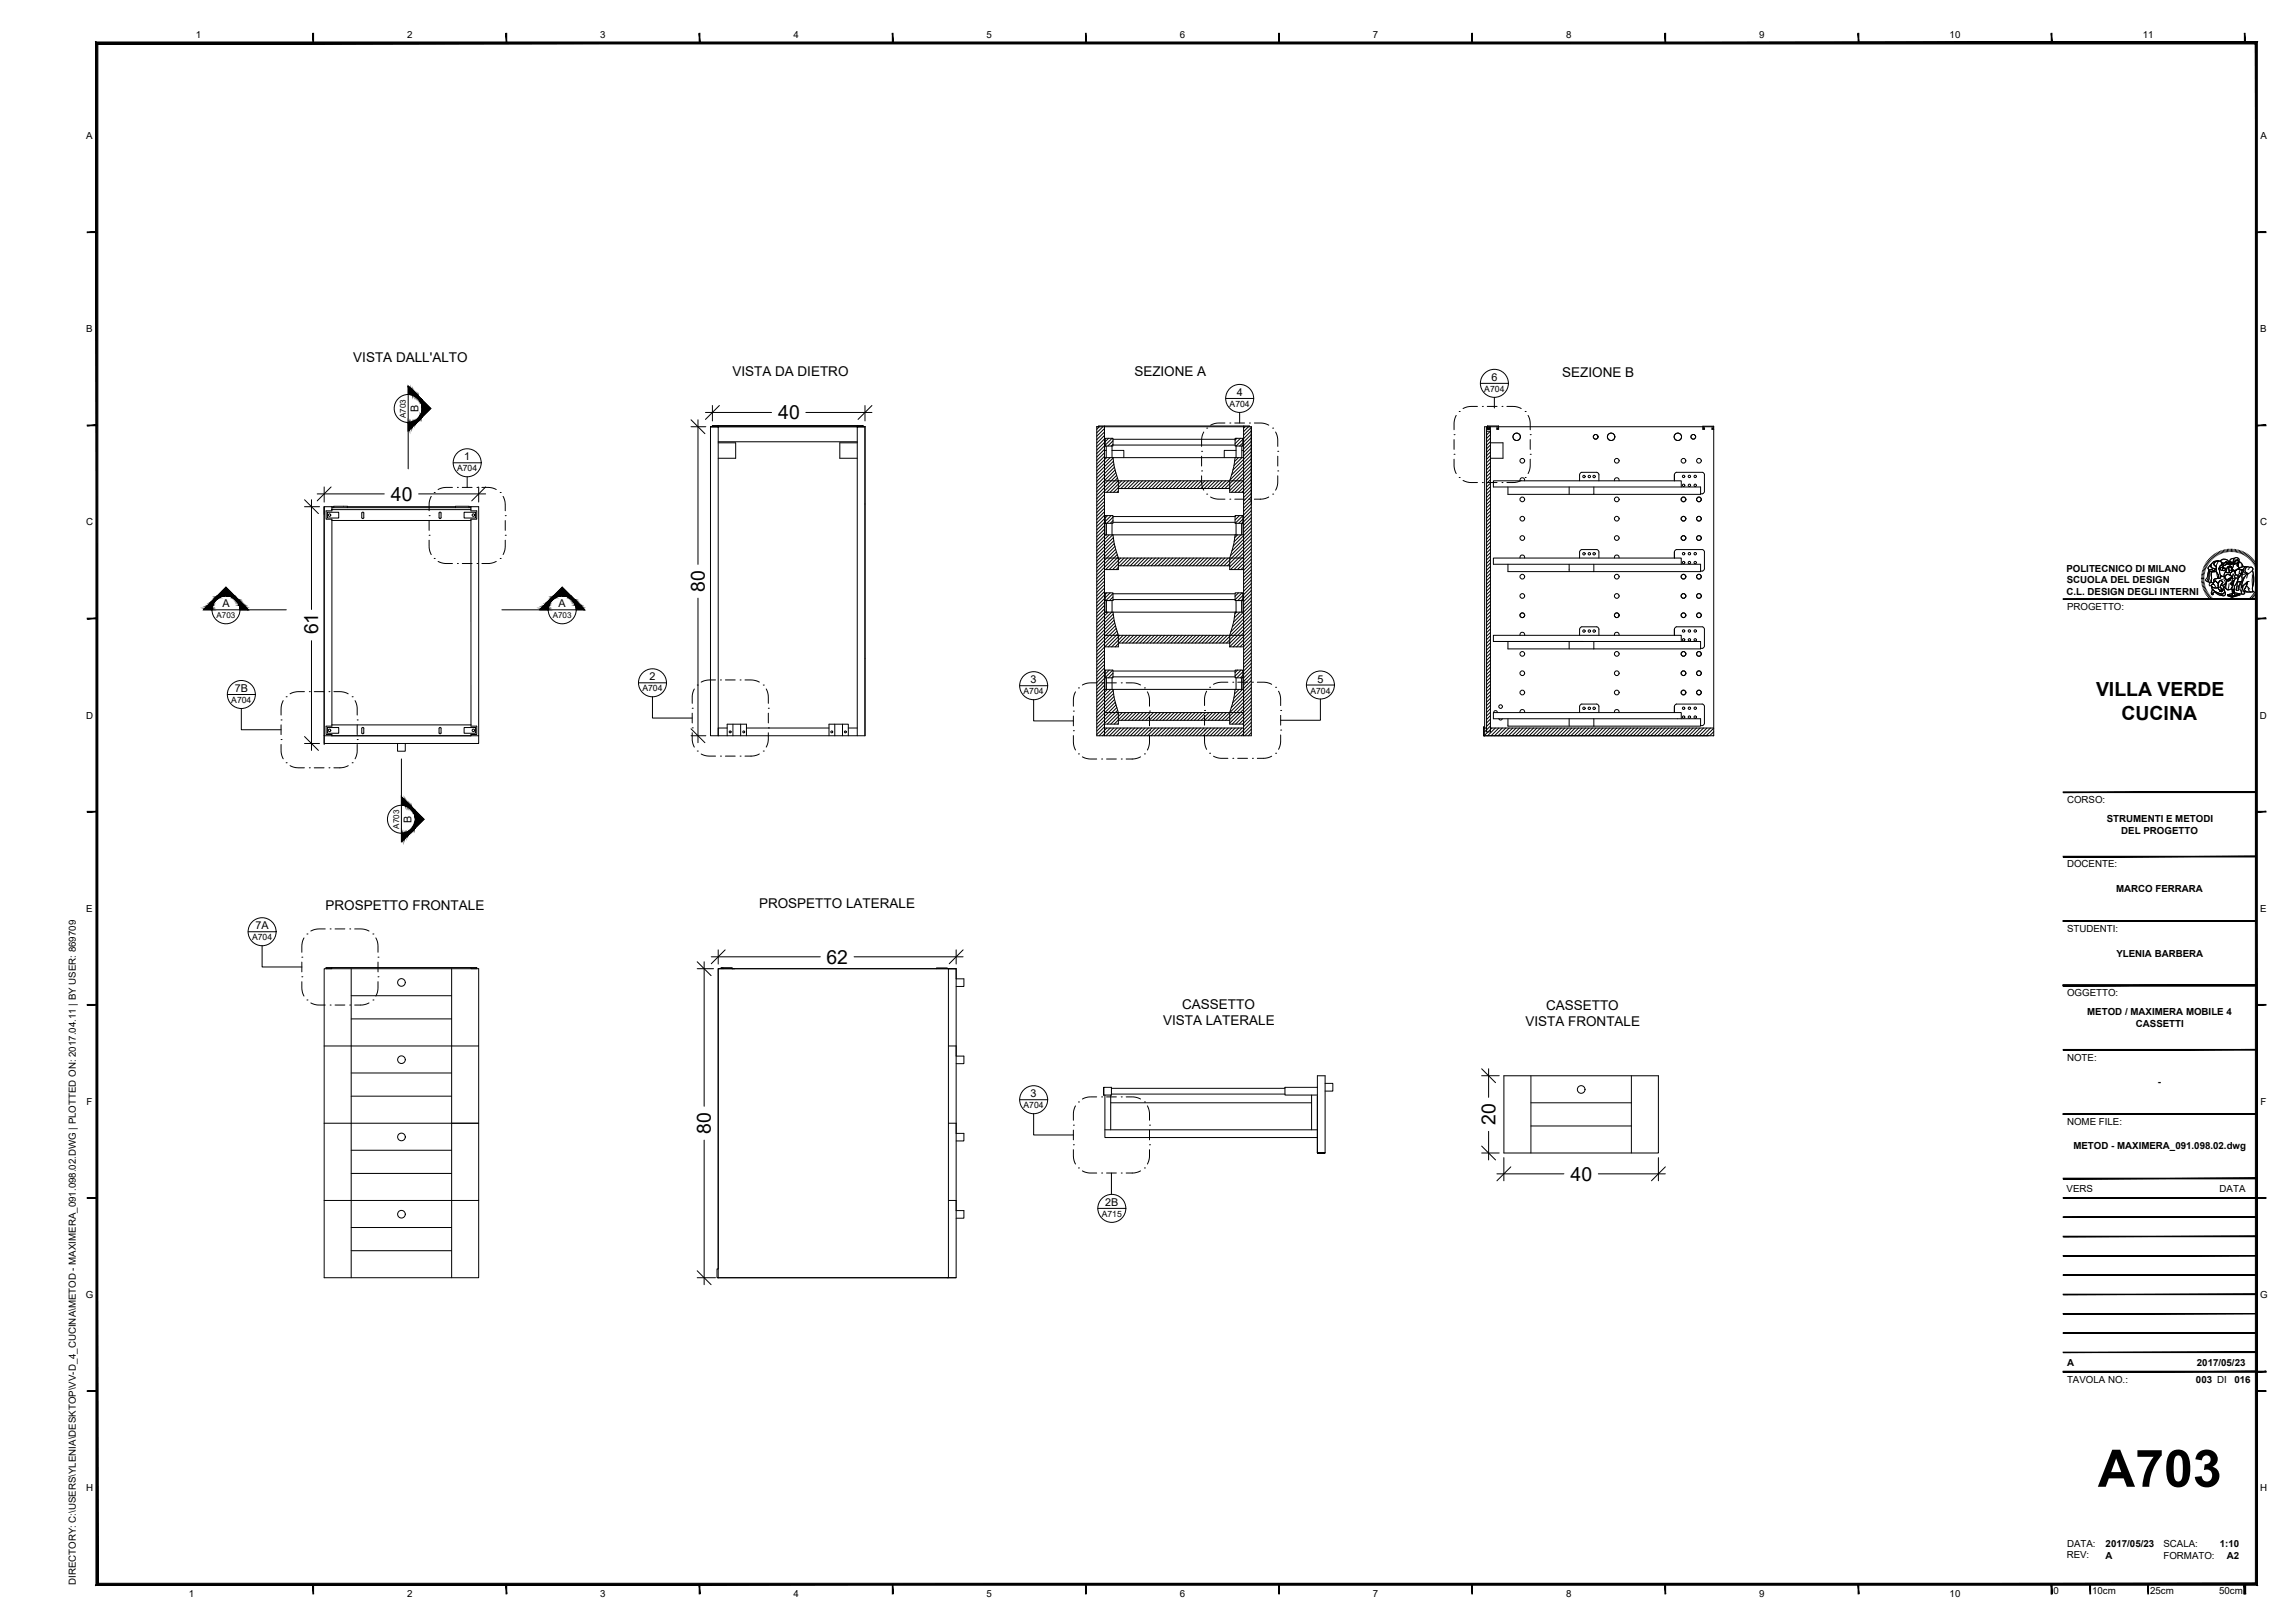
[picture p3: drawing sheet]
<svg xmlns="http://www.w3.org/2000/svg" width="594mm" height="420mm" viewBox="0 0 594 420" stroke-linecap="round" stroke-linejoin="round" font-family="sans-serif">
<defs><g id="words">
<text font-size="13.4" x="543" y="384.9">A703</text>
<g font-size="5">
<text x="201.5" y="108.5">40</text>
<text x="101.2" y="129.6">40</text>
<text x="182.4" y="153.3" transform="rotate(-90 182.4 153.3)">80</text>
<text x="82.4" y="164.3" transform="rotate(-90 82.4 164.3)">61</text>
<text x="542.6" y="180.2">VILLA VERDE</text>
<text x="549.2" y="186.3">CUCINA</text>
<text x="213.9" y="249.5">62</text>
<text x="184" y="293.6" transform="rotate(-90 184 293.6)">80</text>
<text x="387.1" y="291.2" transform="rotate(-90 387.1 291.2)">20</text>
<text x="406.6" y="305.7">40</text>
</g>
<g font-size="3.5">
<text x="91.4" y="93.8">VISTA DALL'ALTO</text>
<text x="189.6" y="97.2">VISTA DA DIETRO</text>
<text x="293.6" y="97.2">SEZIONE A</text>
<text x="404.4" y="97.5">SEZIONE B</text>
<text x="84.3" y="235.7">PROSPETTO FRONTALE</text>
<text x="196.5" y="235.1">PROSPETTO LATERALE</text>
<text x="306" y="261.1">CASSETTO</text>
<text x="400.2" y="261.4">CASSETTO</text>
<text x="301.1" y="265.3">VISTA LATERALE</text>
<text x="394.9" y="265.6">VISTA FRONTALE</text>
</g>
<g font-size="2.8">
<text x="386.1" y="98.6">6</text>
<text x="108.3" y="106.7" transform="rotate(-90 108.3 106.7)">B</text>
<text x="320.1" y="102.5">4</text>
<text x="120.1" y="119.2">1</text>
<text x="57.6" y="157.2">A</text>
<text x="144.6" y="157.2">A</text>
<text x="60.8" y="179.2">7B</text>
<text x="168.1" y="176.1">2</text>
<text x="266.8" y="176.9">3</text>
<text x="341" y="176.7">5</text>
<text x="106.5" y="213" transform="rotate(-90 106.5 213)">B</text>
<text x="66.1" y="240.6">7A</text>
<text x="266.8" y="284.1">3</text>
<text x="286.1" y="312.2">2B</text>
</g>
<g font-size="2.5">
<text x="50.7" y="10">1</text>
<text x="105.4" y="10">2</text>
<text x="155.4" y="10">3</text>
<text x="205.4" y="10">4</text>
<text x="255.4" y="10">5</text>
<text x="305.4" y="10">6</text>
<text x="355.4" y="10">7</text>
<text x="405.4" y="10">8</text>
<text x="455.4" y="10">9</text>
<text x="504.7" y="10">10</text>
<text x="554.7" y="10">11</text>
<text x="22.3" y="36">A</text>
<text x="585.1" y="36">A</text>
<text x="22.3" y="86">B</text>
<text x="585.1" y="86">B</text>
<text x="22.3" y="136">C</text>
<text x="585.1" y="136">C</text>
<text x="534.9" y="148">POLITECNICO DI MILANO</text>
<text x="535" y="154.1">C.L. DESIGN DEGLI INTERNI</text>
<text x="535" y="151">SCUOLA DEL DESIGN</text>
<text x="535.1" y="157.9">PROGETTO:</text>
<text x="22.3" y="186">D</text>
<text x="585" y="186">D</text>
<text x="535.1" y="207.9">CORSO:</text>
<text x="545.3" y="212.8">STRUMENTI E METODI</text>
<text x="549.1" y="215.9">DEL PROGETTO</text>
<text x="535.1" y="224.6">DOCENTE:</text>
<text x="547.7" y="231">MARCO FERRARA</text>
<text x="22.3" y="236">E</text>
<text x="585.1" y="236">E</text>
<text x="535.1" y="241.2">STUDENTI:</text>
<text x="547.8" y="247.7">YLENIA BARBERA</text>
<text x="535.1" y="257.9">OGGETTO:</text>
<text x="540.3" y="262.8">METOD / MAXIMERA MOBILE 4</text>
<text x="552.9" y="265.8">CASSETTI</text>
<text x="535.1" y="274.5">NOTE:</text>
<text x="558.6" y="281">-</text>
<text x="22.4" y="286">F</text>
<text x="585.1" y="286">F</text>
<text x="535.1" y="291.2">NOME FILE:</text>
<text x="536.7" y="297.4">METOD - MAXIMERA_091.098.02.dwg</text>
<text x="534.9" y="308.5">VERS</text>
<text x="574.6" y="308.5">DATA</text>
<text x="22.2" y="336">G</text>
<text x="585" y="336">G</text>
<text x="535.1" y="353.5">A</text>
<text x="568.7" y="353.5">2017/05/23</text>
<text x="535.1" y="358">TAVOLA NO.:</text>
<text x="568.4" y="358">003 DI</text>
<text x="578.4" y="358">016</text>
<text x="22.3" y="386">H</text>
<text x="585.1" y="386">H</text>
<text x="535.1" y="400.6">DATA:</text>
<text x="545.1" y="400.5">2017/05/23</text>
<text x="560" y="400.5">SCALA:</text>
<text x="574.6" y="400.5">1:10</text>
<text x="535" y="403.5">REV:</text>
<text x="545.1" y="403.5">A</text>
<text x="560" y="403.5">FORMATO:</text>
<text x="576.4" y="403.5">A2</text>
<text x="19.6" y="410.4" transform="rotate(-90 19.6 410.4)">DIRECTORY: C:\USERS\YLENIA\DESKTOP\VV-D_4_CUCINA\METOD - MAXIMERA_091.098.02.DWG | PLOTTED ON: 2017.04.11 | BY USER: 869709</text>
<text x="48.9" y="413.5">1</text>
<text x="105.4" y="413.5">2</text>
<text x="155.4" y="413.5">3</text>
<text x="205.4" y="413.5">4</text>
<text x="255.4" y="413.5">5</text>
<text x="305.4" y="413.5">6</text>
<text x="355.4" y="413.5">7</text>
<text x="405.4" y="413.5">8</text>
<text x="455.4" y="413.5">9</text>
<text x="504.7" y="413.5">10</text>
<text x="531.6" y="412.6">0</text>
<text x="541.6" y="412.6">10cm</text>
<text x="556.6" y="412.6">25cm</text>
<text x="574.4" y="412.6">50cm</text>
</g>
<g font-size="2.2">
<text x="384.2" y="101.4">A704</text>
<text x="318.3" y="105.4">A704</text>
<text x="118.3" y="122">A704</text>
<text x="166.3" y="179">A704</text>
<text x="265" y="179.7">A704</text>
<text x="339.2" y="179.5">A704</text>
<text x="59.9" y="182">A704</text>
<text x="65.2" y="243.4">A704</text>
<text x="265" y="286.9">A704</text>
<text x="285.2" y="315">A715</text>
</g>
<g font-size="2.1">
<text x="105.1" y="108.2" transform="rotate(-90 105.1 108.2)">A703</text>
<text x="56" y="160">A703</text>
<text x="143.1" y="160">A703</text>
<text x="103.3" y="214.5" transform="rotate(-90 103.3 214.5)">A703</text>
</g>
</g></defs>
<!-- layer: A-FURN -->
<g fill="none" stroke="#000" stroke-width=".26">
<path d="M183.9 110.5h40v80h-40zM283.9 110.5v80h40v-80M284.6 110.5l-.7 .6M285.5 110.5l-1.6 1.5M285.9 110.9l-2 2M285.9 111.8l-2 2M285.9 112.7l-2 2M285.9 113.6l-2 2M285.9 114.5l-2 2M285.9 115.4l-2 2M285.9 116.3l-2 2M285.9 117.2l-2 2"/>
<path d="M285.9 118.1l-2 2M285.9 110.5v80M286.4 115.5v3M286.5 118.5l-2.6 2.5M287 113.5l-.9 .8M287.4 118.5l-3.5 3.4M287.9 115.5v3M287.9 113.5l-1.8 1.7M288.1 114.1l-1.3 1.4M288.1 115l-.4 .5M288.1 113.7h31.6M288.1 115.2h31.6"/>
<path d="M288.1 118.6l-4.2 4.2M288.2 119.4l-4.3 4.3M320 115.5v3h-31.9M320.2 113.5l-.5 .5M320.6 118.5l-1 1M321.1 113.5l-1.4 1.4M321.5 115.5v3M321.5 118.5l-2.1 2M321.7 113.8l-1.7 1.7M321.7 114.7l-.8 .8M321.9 110.5v80M322.3 110.5l-.4 .4"/>
<path d="M323.2 110.5l-1.3 1.3M323.9 119.6l-6.8 6.9M323.9 110.7l-2 2M323.9 111.6l-2 2M323.9 112.5l-2 2M323.9 113.4l-2 2M323.9 114.2l-2 2M323.9 115.1l-2 2M323.9 116l-2 2M323.9 116.9l-4.8 4.8M323.9 117.8l-5.1 5.2M323.9 118.7l-5.5 5.6"/>
<path d="M384.3 110.5h.8M384.8 111.6v77.9h1v-77.9M384.9 111.6l-.1 .1M385.8 111.6l-1 1M385.8 114.3l-1 1M385.8 115.2l-1 1M385.8 116.1l-1 1M385.8 112.5l-1 1M385.8 113.4l-1 1M385.8 117l-1 1M385.8 117.9l-1 1M385.8 118.8l-1 1"/>
<path d="M385.8 119.7l-1 1M387.9 110.5h52.9M443.6 111.1v79.4h-59.3M83.9 131.2v59.3M85.9 131.2h-2v2M85.9 131.2v.2M85.9 134.7v53M85.9 131.2h.5M89.9 131.2h28M121.4 131.2h2.5v59.3M121.9 131.2v.2M121.9 134.7v53"/>
<path d="M223.9 130.5v40M285.9 128l-2 2M285.9 128.9l-2 2M285.9 129.8l-2 2M285.9 130.7l-2 2M285.9 131.6l-2 2M285.9 132.5l-2 2M285.9 133.4l-2 2M285.9 134.3l-2 2M285.9 135.2l-2 2M285.9 136.1l-2 2M285.9 137l-2 2"/>
<path d="M285.9 137.9l-2 2M286.2 138.5l-2.3 2.3M286.4 135.5v3M286.7 133.5l-.6 .6M287.1 138.5l-3.2 3.2M287.6 133.5l-1.5 1.5M287.9 135.5v3M288 138.5l-4.1 4.1M288.1 133.9l-1.6 1.6M288.1 134.8l-.7 .7M288.1 135.2h31.6M288.2 139.2l-4.3 4.3"/>
<path d="M288.3 140l-4.4 4.4M288.3 120.2l-4.4 4.4M288.5 120.9l-4.6 4.6M288.7 121.7l-4.8 4.7M288.8 122.4l-4.9 4.9M289.1 123.1l-5.2 5.1M289.3 123.7l-5.4 5.4M289.5 127.1l-.3 .3M290.3 124.5l-2.9 2.9M291.2 124.5l-2.9 2.9M292.1 124.5l-2 2M293 124.5l-2 2"/>
<path d="M293.9 124.5l-2 2M294.8 124.5l-2 2M295.7 124.5l-2 2M296.6 124.5l-2 2M297.5 124.5l-2 2M298.4 124.5l-2 2M299.3 124.5l-2 2M300.2 124.5l-2 2M301.1 124.5l-2 2M302 124.5l-2 2M302.9 124.5l-2 2M303.8 124.5l-2 2"/>
<path d="M304.7 124.5l-2 2M305.6 124.5l-2 2M306.5 124.5l-2 2M307.4 124.5l-2 2M308.3 124.5l-2 2M309.2 124.5l-2 2M310.1 124.5l-2 2M311 124.5l-2 2M311.9 124.5l-2 2M312.8 124.5l-2 2M313.7 124.5l-2 2M314.6 124.5l-2 2"/>
<path d="M315.5 124.5l-2 2M316.4 124.5l-2 2M317.3 124.5l-2 2M318.2 124.5l-2 2M318.3 124.5l-28.8-.1-3 3M318.3 126.5h-28.8M320 133.5l-.3 .2h-31.6M320 135.5v3h-31.9M320.3 138.5l-.7 .7M320.9 133.5l-1.2 1.1M321.2 138.5l-1.7 1.7M321.5 135.5v3"/>
<path d="M321.7 133.5l-1.9 2M321.7 134.4l-1.1 1.1M321.7 135.3l-.2 .2M323.9 120.5l-5.9 6M323.9 139.4l-7.1 7.1M323.9 121.4l-5.6 5.6M323.9 122.3l-5.1 5.1M323.9 123.2l-4.2 4.2M323.9 124.1l-3.3 3.3M323.9 125l-2.4 2.4M323.9 125.9l-2 2M323.9 126.8l-2 2"/>
<path d="M323.9 127.7l-2 2M323.9 128.6l-2 2M323.9 129.5l-2 2M323.9 130.4l-2 2M323.9 131.3l-2 2M323.9 132.2l-2 2M323.9 133.1l-2 2M323.9 134l-2 2M323.9 134.9l-2 2M323.9 135.8l-2 2M323.9 136.7l-4.7 4.7M323.9 137.6l-5 5"/>
<path d="M323.9 138.5l-5.4 5.4M385.8 120.6l-1 1M385.8 122.4l-1 1M385.8 124.2l-1 1M385.8 126.9l-1 1M385.8 127.8l-1 1M385.8 121.5l-1 1M385.8 123.3l-1 1M385.8 125.1l-1 1M385.8 126l-1 1M385.8 128.7l-1 1M385.8 129.6l-1 1"/>
<path d="M385.8 130.5l-1 1M385.8 131.4l-1 1M385.8 132.3l-1 1M385.8 133.2l-1 1M385.8 134.1l-1 1M385.8 135l-1 1M385.8 135.9l-1 1M385.8 136.8l-1 1M385.8 137.7l-1 1M385.8 138.6l-1 1M385.8 139.4l-1 1.1M285.9 147.8l-2 2"/>
<path d="M285.9 148.7l-2 2M285.9 149.6l-2 1.9M285.9 150.4l-2 2M285.9 151.3l-2 2M285.9 152.2l-2 2M285.9 153.1l-2 2M285.9 154l-2 2M285.9 154.9l-2 2M285.9 155.8l-2 2M285.9 156.7l-2 2M285.9 157.6l-2 2M286 158.5l-2.1 2"/>
<path d="M286.4 155.5v3M286.5 153.5l-.4 .3M286.9 158.5l-3 2.9M287.4 153.5l-1.3 1.2M287.8 158.5l-3.9 3.8M287.9 155.5v3M288.1 153.6l-1.8 1.9M288.1 154.5l-.9 1M288.1 155.4v.1M288.1 153.7h31.6M288.2 159l-4.3 4.2M288.3 159.7l-4.4 4.4"/>
<path d="M288.4 140.7l-4.5 4.6M288.6 141.5l-4.7 4.7M288.8 142.2l-4.9 4.9M289 142.9l-5.1 5.1M289.2 143.6l-5.3 5.3M289.4 144.2l-3.2 3.3M289.5 146.9l-.6 .6M289.5 146.5h28.8M289.5 144.5h28.8M290.1 144.5l-3 3M291 144.5l-3 3M291.9 144.5l-2 2"/>
<path d="M292.8 144.5l-2 2M293.7 144.5l-2 2M294.6 144.5l-2 2M295.5 144.5l-2 2M296.4 144.5l-2 2M297.3 144.5l-2 2M298.2 144.5l-2 2M299.1 144.5l-2 2M300 144.5l-2 2M300.9 144.5l-2 2M301.8 144.5l-2 2M302.7 144.5l-2 2"/>
<path d="M303.6 144.5l-2 2M304.5 144.5l-2 2M305.4 144.5l-2 2M306.3 144.5l-2 2M307.2 144.5l-2 2M308.1 144.5l-2 2M309 144.5l-2 2M309.8 144.5l-2 2M310.7 144.5l-2 2M311.6 144.5l-2 2M312.5 144.5l-2 2M313.4 144.5l-2 2"/>
<path d="M314.3 144.5l-2 2M315.2 144.5l-2 2M316.1 144.5l-2 2M317 144.5l-2 2M317.9 144.5l-2 2M320 155.5v3h-31.9M320.1 158.5l-.5 .4M320.6 153.5l-.9 .9M321 158.5l-1.5 1.5M321.5 155.5v3M321.5 153.5l-1.8 1.8-31.6-.1M321.7 154.2l-1.3 1.3"/>
<path d="M321.7 155.1l-.4 .4M323.9 140.3l-6.2 6.2M323.9 159.1l-7.3 7.4M323.9 141.2l-5.6 5.6M323.9 142.1l-5.4 5.4M323.9 143l-4.5 4.5M323.9 143.9l-3.6 3.6M323.9 144.8l-2.7 2.7M323.9 145.7l-2 2M323.9 146.6l-2 2M323.9 147.5l-2 2M323.9 148.4l-2 2"/>
<path d="M323.9 149.3l-2 2M323.9 150.2l-2 2M323.9 151.1l-2 2M323.9 152l-2 2M323.9 152.9l-2 2M323.9 153.8l-2 2M323.9 154.7l-2 2M323.9 155.6l-2 2M323.9 156.5l-4.6 4.6M323.9 157.3l-4.9 5M323.9 158.2l-5.3 5.4M385.8 140.3l-1 1.1"/>
<path d="M385.8 141.2l-1 1.1M385.8 142.1l-1 1M385.8 143l-1 1M385.8 143.9l-1 1M385.8 144.8l-1 1M385.8 145.7l-1 1M385.8 146.6l-1 1M385.8 147.5l-1 1M385.8 148.4l-1 1M385.8 149.3l-1 1M385.8 150.2l-1 1M385.8 151.1l-1 1"/>
<path d="M385.8 152l-1 1M385.8 152.9l-1 1M385.8 153.8l-1 1M385.8 154.7l-1 1M385.8 155.6l-1 1M385.8 156.5l-1 1M385.8 157.4l-1 1M385.8 158.3l-1 1M385.8 159.2l-1 1M285.9 167.5l-2 2M285.9 168.4l-2 2M285.9 169.3l-2 2"/>
<path d="M285.9 170.2l-2 2M285.9 171.1l-2 2M285.9 172l-2 2M285.9 172.9l-2 2M285.9 173.8l-2 2M285.9 174.7l-2 2M285.9 175.6l-2 2M285.9 176.5l-2 2M285.9 177.4l-2 2M285.9 178.3l-2 2M286.2 173.5l-.1 .1M286.4 175.5v3"/>
<path d="M286.6 178.5l-2.7 2.7M287.1 173.5l-1 1M287.5 178.5l-3.6 3.6M288 173.5l-1.9 1.9M288.1 174.3l-1.2 1.2M288.1 175.2l-.3 .3 .1 3M288.1 173.7h31.6M288.1 175.2h31.6M288.1 178.7l-4.2 4.3M288.3 179.5l-4.4 4.4M288.4 160.5l-4.5 4.5M288.6 161.3l-4.7 4.6"/>
<path d="M288.7 162l-4.8 4.8M288.9 162.7l-5 5M289.2 163.4l-5.3 5.2M289.4 164.1l-3.4 3.4M289.5 166.6l-.8 .9M289.5 166.5h28.8M289.5 164.5h28.8M289.9 164.5l-3 3M290.7 164.5l-2.9 3M291.6 164.5l-2 2M292.5 164.5l-2 2M293.4 164.5l-2 2"/>
<path d="M294.3 164.5l-2 2M295.2 164.5l-2 2M296.1 164.5l-2 2M297 164.5l-2 2M297.9 164.5l-2 2M298.8 164.5l-2 2M299.7 164.5l-2 2M300.6 164.5l-2 2M301.5 164.5l-2 2M302.4 164.5l-2 2M303.3 164.5l-2 2M304.2 164.5l-2 2"/>
<path d="M305.1 164.5l-2 2M306 164.5l-2 2M306.9 164.5l-2 2M307.8 164.5l-2 2M308.7 164.5l-2 2M309.6 164.5l-2 2M310.5 164.5l-2 2M311.4 164.5l-2 2M312.3 164.5l-2 2M313.2 164.5l-2 2M314.1 164.5l-2 2M315 164.5l-2 2"/>
<path d="M315.9 164.5l-2 2M316.8 164.5l-2 2M317.7 164.5l-2 2M319.9 178.5l-.2 .1M320 175.5v3h-31.9M320.4 173.5l-.7 .6M320.7 178.5l-1.2 1.2M321.3 173.5l-1.6 1.5M321.5 175.5v3M321.6 178.5l-2.2 2.2M321.7 173.9l-1.5 1.6M321.7 174.8l-.6 .7"/>
<path d="M323.9 160l-6.4 6.5M323.9 160.9l-5.6 5.6M323.9 161.8l-5.6 5.6M323.9 178.9l-7.6 7.6M323.9 179.8l-6.7 6.7M323.9 162.7l-4.7 4.8M323.9 163.6l-3.8 3.9M323.9 164.5l-2.9 3M323.9 165.4l-2 2.1M323.9 166.3l-2 2M323.9 167.2l-2 2M323.9 168.1l-2 2"/>
<path d="M323.9 169l-2 2M323.9 169.9l-2 2M323.9 170.8l-2 2M323.9 171.7l-2 2M323.9 172.6l-2 2M323.9 173.5l-2 2M323.9 174.4l-2 2M323.9 175.3l-2 2M323.9 176.2l-2 2M323.9 177.1l-4.8 4.8M323.9 178l-5.2 5.2M385.8 160.1l-1 1"/>
<path d="M385.8 161l-1 1M385.8 161.9l-1 1M385.8 162.8l-1 1M385.8 163.7l-1 1M385.8 164.6l-1 1M385.8 165.5l-1 1M385.8 166.4l-1 1M385.8 167.3l-1 1M385.8 168.2l-1 1M385.8 169.1l-1 1M385.8 170l-1 1M385.8 170.9l-1 1"/>
<path d="M385.8 171.8l-1 1M385.8 172.7l-1 1M385.8 173.6l-1 1M385.8 174.5l-1 1M385.8 175.4l-1 1M385.8 176.3l-1 1M385.8 177.2l-1 1M385.8 178.1l-1 1M385.8 179l-1 1M385.8 179.9l-1 1M83.9 190.5v2h40v-2M83.9 190.5h2"/>
<path d="M102.9 192.5v2h2v-2M121.9 190.5h2M188.2 188.5h-2.3v2v-80h-2h40h-2v80M193.2 188.5h21.4M219.6 188.5h2.3M285.9 188.2l-2 2M285.9 188.5h36M286.5 188.5l-2 2M287.4 188.5l-2 2M288.3 188.5l-2 2M288.4 180.3l-4.5 4.5M288.5 181.1l-4.6 4.6"/>
<path d="M288.7 181.8l-4.8 4.8M288.9 182.5l-5 5M289.1 183.2l-5.2 5.2M289.2 188.5l-2 2M289.3 183.9l-5.4 5.4M289.5 187.3l-.2 .2M289.5 186.5h28.8M289.5 184.5h28.8M289.6 184.5l-3 3M290.1 188.5l-2 2M290.5 184.5l-3 3M291 188.5l-2 2"/>
<path d="M291.4 184.5l-3 3M291.9 188.5l-2 2M292.3 184.5l-2 2M292.8 188.5l-2 2M293.2 184.5l-2 2M293.7 188.5l-2 2M294.1 184.5l-2 2M294.6 188.5l-2 2M295 184.5l-2 2M295.5 188.5l-2 2M295.9 184.5l-2 2M296.4 188.5l-2 2"/>
<path d="M296.8 184.5l-2 2M297.3 188.5l-2 2M297.7 184.5l-2 2M298.2 188.5l-2 2M298.6 184.5l-2 2M299.1 188.5l-2 2M299.5 184.5l-2 2M300 188.5l-2 2M300.4 184.5l-2 2M300.9 188.5l-2 2M301.3 184.5l-2 2M301.8 188.5l-2 2"/>
<path d="M302.2 184.5l-2 2M302.7 188.5l-2 2M303.1 184.5l-2 2M303.6 188.5l-2 2M304 184.5l-2 2M304.5 188.5l-2 2M304.9 184.5l-2 2M305.4 188.5l-2 2M305.8 184.5l-2 2M306.3 188.5l-2 2M306.7 184.5l-2 2M307.2 188.5l-2 2"/>
<path d="M307.6 184.5l-2 2M308.1 188.5l-2 2M308.5 184.5l-2 2M309 188.5l-2 2M309.4 184.5l-2 2M309.9 188.5l-2 2M310.3 184.5l-2 2M310.8 188.5l-2 2M311.2 184.5l-2 2M311.6 188.5l-2 2M312.1 184.5l-2 2M312.5 188.5l-2 2"/>
<path d="M313 184.5l-2 2M313.4 188.5l-2 2M313.9 184.5l-2 2M314.3 188.5l-2 2M314.7 184.5l-1.9 2M315.2 188.5l-2 2M315.6 184.5l-2 2M316.1 188.5l-2 2M316.5 184.5l-2 2M317 188.5l-2 2M317.4 184.5l-2 2M317.9 188.5l-2 2"/>
<path d="M318.8 188.5l-2 2M319.7 188.5l-2 2M320.6 188.5l-2 2M321.5 188.5l-2 2M323.9 180.7l-5.8 5.8M323.9 181.6l-5.6 5.6M323.9 182.5l-4.9 5M323.9 183.4l-4.1 4.1M323.9 184.3l-3.2 3.2M323.9 185.2l-2.3 2.3M323.9 187l-3.5 3.5M323.9 187.9l-2.6 2.6"/>
<path d="M323.9 186.1l-2 2M323.9 188.8l-1.7 1.7M323.9 189.7l-.8 .8M384.3 188.5h.5M384.4 188.5l-.1 .1M385.8 188l-1.5 1.4M385.8 188.5h57.8M385.8 180.8l-1 1M385.8 181.7l-1 1M385.8 182.6l-1 1M385.8 183.5l-1 1M385.8 184.4l-1 1"/>
<path d="M385.8 185.3l-1 1M385.8 186.2l-1 .9M385.8 187.1l-1 .9M386.2 188.5l-1.9 1.8M387.1 188.5l-2 2M388 188.5l-2 2M388.9 188.5l-2 2M389.8 188.5l-2 2M390.7 188.5l-2 2M391.6 188.5l-2 2M392.5 188.5l-2 2M393.4 188.5l-2 2"/>
<path d="M394.3 188.5l-2 2M395.2 188.5l-2 2M396.1 188.5l-2 2M397 188.5l-2 2M397.9 188.5l-2 2M398.8 188.5l-2 2M399.7 188.5l-2 2M400.6 188.5l-2 2M401.5 188.5l-2 2M402.3 188.5l-2 2M403.2 188.5l-2 2M404.1 188.5l-2 2"/>
<path d="M405 188.5l-2 2M405.9 188.5l-2 2M406.8 188.5l-2 2M407.7 188.5l-2 2M408.6 188.5l-2 2M409.5 188.5l-2 2M410.4 188.5l-2 2M411.3 188.5l-2 2M412.2 188.5l-2 2M413.1 188.5l-2 2M414 188.5l-2 2M414.9 188.5l-2 2"/>
<path d="M415.8 188.5l-2 2M416.7 188.5l-2 2M417.6 188.5l-2 2M418.5 188.5l-2 2M419.4 188.5l-2 2M420.3 188.5l-2 2M421.2 188.5l-2 2M422.1 188.5l-2 2M423 188.5l-2 2M423.9 188.5l-2 2M424.8 188.5l-2 2M425.7 188.5l-2 2"/>
<path d="M426.6 188.5l-2 2M427.5 188.5l-2 2M428.4 188.5l-2 2M429.3 188.5l-2 2M430.2 188.5l-2 2M431.1 188.5l-2 2M432 188.5l-2 2M432.9 188.5l-2 2M433.8 188.5l-2 2M434.7 188.5l-2 2M435.6 188.5l-2 2M436.5 188.5l-2 2"/>
<path d="M437.4 188.5l-2 2M438.3 188.5l-2 2M439.2 188.5l-2 2M440.1 188.5l-2 2M441 188.5l-2 2M441.9 188.5l-2 2M442.8 188.5l-2 2M443.6 188.5l-1.9 2M443.6 189.4l-1 1.1M443.6 190.3l-.2 .2M83.9 250.8h40v80h-40zM90.9 257.8h26"/>
<path d="M90.9 250.8v80M116.9 250.8v40M185.9 250.8h61.6v80h-61.6M186.2 250.8h-.3v77.7M189.5 250.8h.7M247.5 250.8h-2v80h-.3M247.5 250.8v2.6h2v2h-2M247.5 250.8h-61.6v80M83.9 270.8h40M90.9 263.8h26M90.9 277.8h26M245.5 270.8h2v2.6h2v2h-2"/>
<path d="M389.3 278.5h40v20h-40zM396.3 278.5v20M422.3 278.5v20M83.9 290.8h40h-7v40M90.9 283.8h26M90.9 297.8h26M245.5 290.8h2v2.6h2v2h-2M285.7 281.5v2v-2h2v2h-2M286 283.5v11h55M286 292.5h55M287.5 285.5h52M287.5 283.5v9"/>
<path d="M287.7 281.7h44.9M287.7 283.2h44.9M339.5 283.5v9M341 283.8v14.7v-20h2v20h-2h2M341 281.5h-8.4v2h8.4M343 280.5h2v2h-2M396.3 285.5h26M396.3 291.5h26M83.9 310.8h40M90.9 303.8h26M90.9 317.8h26M245.5 310.8h2v2.6h2v2h-2"/>
<path d="M90.9 323.8h26M185.9 330.8h61.6"/>
<circle cx="103.9" cy="254.3" r=".99"/>
<circle cx="103.9" cy="274.3" r=".99"/>
<circle cx="103.9" cy="294.3" r=".99"/>
<circle cx="409.3" cy="282" r=".99"/>
<circle cx="103.9" cy="314.3" r=".99"/>
</g>
<!-- layer: TRATTEGGIO -->
<g fill="none" stroke="#000" stroke-width=".26">
<path d="M311 116.8h.1M311 118.1v2.5M311.6 111.8l-.5 1.4-.1 2.4M312.4 110.8h.1M317.1 109.5l-2.4 .1-1.3 .5M318.4 109.5h.1M319.6 109.5h2.6M323.4 109.5h.1M324.7 109.5l2.4 .1 1.3 .5M329.4 110.8h.1M330.2 111.8l.5 1.4 .1 2.4M330.8 116.8h.1"/>
<path d="M330.8 118.1v2.5M376.4 112.5h.1M376.4 117.6h.1M376.4 118.9v2l.6 1.7M376.4 113.8v2.5M377 107.5l-.6 1.8v2M377.7 106.5h.1M382.4 105.2l-2.3 .1-1.4 .5M383.7 105.2h.1M385 105.2h2.5M388.8 105.2h.1M390.1 105.2l2.3 .1 1.4 .5"/>
<path d="M394.8 106.5h.1M395.5 107.5l.5 1.4 .1 2.4M396.1 118.9l-.1 2.4-.5 1.3M396.1 117.6h.1M396.1 112.5h.1M396.1 113.8v2.5M111.1 133.5h.1M111.1 138.6h.1M111.1 139.8v2l.5 1.8M111.1 134.8v2.5M111.6 128.5l-.5 1.7v2M112.4 127.5h.1"/>
<path d="M117.1 126.2l-2.4 .1-1.3 .4M118.4 126.2h.1M119.7 126.2h2.5M123.5 126.2h.1M124.7 126.2l2.4 .1 1.4 .4M129.5 127.5h.1M130.2 128.5l.5 1.3 .1 2.4M130.8 139.8l-.1 2.4-.5 1.4M130.8 138.6h.1M130.8 133.5h.1M130.8 134.8v2.5M311 121.9h.1"/>
<path d="M311 123.2l.1 2.4 .5 1.3M312.4 127.9h.1M313.4 128.7l1.3 .5h2.4M318.4 129.2h.1M319.6 129.2h2.6M323.4 129.2h.1M328.4 128.7l-1.3 .5h-2.4M329.4 127.9h.1M330.8 123.2l-.1 2.4-.5 1.3M330.8 121.9h.1M377.7 123.6h.1M378.7 124.4l1.8 .5h1.9"/>
<path d="M383.7 124.9h.1M385 124.9h2.5M388.8 124.9h.1M393.8 124.4l-1.8 .5h-1.9M394.8 123.6h.1M112.4 144.6h.1M113.4 145.3l1.7 .6h2M118.4 145.9h.1M119.7 145.9h2.5M123.5 145.9h.1M128.5 145.3l-1.8 .6h-2M129.5 144.6h.1"/>
<path d="M78.8 179.1h-2l-1.7 .5M80.1 179.1h.1M81.3 179.1h2.6M85.1 179.1h.1M86.4 179.1h2l1.7 .5M179.7 178.4l-.5 1.7v2M180.5 177.3h.1M185.2 176h-2l-1.7 .6M186.5 176h.1M187.8 176h2.5M191.6 176h.1M192.8 176h2l1.8 .6"/>
<path d="M197.6 177.3h.1M198.3 178.4l.5 1.3 .1 2.4M278.4 179.1l-.5 1.3v2.4M279.2 178.1h.1M283.9 176.8l-2.4 .1-1.3 .4M285.2 176.8h.1M286.4 176.8h2.6M290.2 176.8h.1M291.5 176.8l2.4 .1 1.3 .4M296.2 178.1h.1M297 179.1l.5 1.7 .1 2M312.4 178.9l-.6 1.8v2"/>
<path d="M313.1 177.9h.1M317.8 176.6l-2.3 .1-1.4 .5M319.1 176.6h.1M320.4 176.6h2.5M324.2 176.6h.1M325.5 176.6l2.4 .1 1.3 .5M330.2 177.9h.1M330.9 178.9l.5 1.4 .1 2.4M72.8 186.4h.1M72.8 191.5h.1M72.8 192.7v2.4l.5 1.3M72.8 187.6v2.6"/>
<path d="M73.3 181.4l-.5 1.3v2.4M74.1 180.4h.1M74.1 197.5h.1M75.1 198.2l1.3 .5 2.4 .1M80.1 198.8h.1M81.3 198.8h2.6M85.1 198.8h.1M90.1 198.2l-1.3 .5-2.4 .1M91.2 197.5h.1M91.2 180.4h.1M91.9 181.4l.6 1.7v2M92.5 192.7v2l-.6 1.7"/>
<path d="M92.5 191.5h.1M92.5 186.4h.1M92.5 187.6v2.6M179.2 183.3h.1M179.2 188.4h.1M179.2 189.7v2l.5 1.7M179.2 184.6v2.6M180.5 194.4h.1M181.5 195.2l1.3 .5h2.4M186.5 195.7h.1M187.8 195.7h2.5M191.6 195.7h.1"/>
<path d="M196.6 195.2l-1.4 .5h-2.4M197.6 194.4h.1M198.9 189.7l-.1 2.4-.5 1.3M198.9 188.4h.1M198.9 183.3h.1M198.9 184.6v2.6M277.9 184.1h.1M277.9 189.2h.1M277.9 190.4v2.4l.5 1.4M277.9 185.4v2.5M279.2 195.2h.1M280.2 195.9l1.7 .6h2"/>
<path d="M285.2 196.5h.1M286.4 196.5h2.6M290.2 196.5h.1M295.2 195.9l-1.7 .6h-2M296.2 195.2h.1M297.6 190.4l-.1 2-.5 1.8M297.6 189.2h.1M297.6 184.1h.1M297.6 185.4v2.5M311.8 183.9h.1M311.8 189h.1M311.8 190.3v1.9l.6 1.8"/>
<path d="M311.8 185.2v2.5M313.1 195h.1M314.1 195.8l1.8 .5h1.9M319.1 196.3h.1M320.4 196.3h2.5M324.2 196.3h.1M329.2 195.8l-1.8 .5h-1.9M330.2 195h.1M331.5 190.3l-.1 2.4-.4 1.3M331.5 189h.1M331.5 183.9h.1M331.5 185.2v2.5"/>
<path d="M78.1 247.8h.1M78.1 252.9h.1M78.1 254.1l.1 2 .5 1.8M78.1 249.1v2.5M78.7 242.8l-.5 1.7-.1 2M79.5 241.8h.1M79.5 258.9h.1M80.5 259.6l1.7 .6h2M84.2 240.5l-2.4 .1-1.3 .4M85.5 240.5h.1M86.7 240.5h2.6M90.5 240.5h.1"/>
<path d="M91.8 240.5l2.4 .1 1.3 .4M95.5 259.6l-1.7 .6h-2M96.5 241.8h.1M96.5 258.9h.1M97.3 242.8l.5 1.3v2.4M97.8 254.1v2.4l-.5 1.4M97.8 252.9h.1M97.8 247.8h.1M97.8 249.1v2.5M85.5 260.2h.1M86.7 260.2h2.6M90.5 260.2h.1"/>
<path d="M277.9 291.3h.1M277.9 296.4h.1M277.9 297.6v2.4l.5 1.3M277.9 292.5v2.6M278.4 286.3l-.5 1.3v2.4M279.2 285.3h.1M283.9 284h-2l-1.7 .5M285.2 284h.1M286.4 284h2.6M290.2 284h.1M291.5 284h2l1.7 .5M296.2 285.3h.1"/>
<path d="M297 286.3l.5 1.7 .1 2M297.6 297.6l-.1 2-.5 1.7M297.6 296.4h.1M297.6 291.3h.1M297.6 292.5v2.6M279.2 302.4h.1M280.2 303.1l1.7 .6h2M285.2 303.7h.1M286.4 303.7h2.6M290.2 303.7h.1M295.2 303.1l-1.7 .6h-2M296.2 302.4h.1"/>
</g>
<!-- layer: VITI E CERNIERE -->
<g fill="none" stroke="#000" stroke-width=".26">
<path d="M184.4 110.5v-.3h39v.3M185.9 110.2v.3M185.9 114.4h36M185.9 114.6h4.5v4h-4.5M221.9 110.5h.1M221.9 110.2v.3M221.9 114.6h-4.5v4h4.5M285.9 118.5h2.2l.3 2.1 1.1 3.9M285.9 116.6h.5M285.9 110.3v.2M286.1 113.5h2v2h-2zM287.9 116.6h3v1.9"/>
<path d="M319.7 113.5h2v2h-2zM320 116.6h-3.1v1.9M321.5 116.6h.4M321.9 118.5h-2.2l-.3 2.1-1.1 3.9v2.9h3.6M321.9 110.3v.2M323.4 110.5v-.2h-39v.2h-.5h40M384.3 110.5v78M384.8 110.5v1.1M384.8 115v3.3M385.1 110.3v.8h.5M385.1 110.3h2.8v.8M385.6 110.8l-.4 .2v-.5h2.6v.5l-.3-.2v.3h.4"/>
<path d="M385.6 110.5v.6M385.8 110.5v2M385.8 111.6h-1v2.2M385.8 114.6h3.3v4h-3.3M443.6 111.1h-.4v-.3l.3 .2v-.5h-2.6v.5l.3-.2v.3h-.4v-.8h2.8v.8M84.8 132.6h2.9v1.5h-2.9zM85.9 131.9v.4h-1.5v2.1h1.5v.3h36v-.3h1.5v-2.1h-1.5v-.4M85.9 131.4h36v.5h-36zM86.4 131.4v-.3h3.5v.3M93.8 132.6l.4 .2v1.2l-.3 .2-.2-.2zM113.8 132.6l.4 .2v1.2l-.3 .2-.2-.2zM117.9 131.4v-.3h3.5v.3"/>
<path d="M120.1 132.6h3v1.5h-3zM285.9 124.5h3.6v2.9h-3.6M285.9 138.5h2.2l.3 2.1 1.1 3.9M286.1 133.5h2v2h-2zM318.3 124.5h3.6M319.7 133.5h2v2h-2zM321.9 138.5h-2.2l-.3 2.1-1.1 3.9v3h3.6M390.3 126.1v1.9h22.3v-1.9M393.5 124.5a.61 .61 0 0 1 .6-.8 .61 .61 0 0 1 .5 .8M406.2 126.1v1.9M408.9 124.5v-1.6l.3-.6h4.1l.5 .4 .1 1.8M417.9 124.5a.61 .61 0 0 1 .6-.8 .61 .61 0 0 1 .6 .8"/>
<path d="M433.4 124.5l.1-1.8 .5-.4h6.9l.3 .6v4.5a.78 .78 0 0 1-1 .4M435.2 126.1v-1.6h-48.6v1.6h53.6v1.9h-27.6M285.9 144.5h3.6v3h-3.6M285.9 158.5h2.2l.3 2.1 1.1 3.9M286.1 153.5h2v2h-2zM318.3 144.5h3.6M319.7 153.5h2v2h-2zM321.9 158.5h-2.2l-.3 2.1-1.1 3.9v3h3.6M390.3 146.1v1.9h22.3v-1.9M393.5 144.5a.61 .61 0 0 1 .6-.8 .61 .61 0 0 1 .5 .8M406.2 146.1v1.9M409.5 142.3h3.8"/>
<path d="M409.5 142.3l-.6 .4v1.8M413.3 142.3l.5 .4 .1 1.8M417.9 144.5a.61 .61 0 0 1 .6-.8 .61 .61 0 0 1 .6 .8M434 142.3h6.6M434 142.3l-.5 .4-.1 1.8M435.2 146.1v-1.6h-48.6v1.6h53.6v1.9h-27.6M440.6 142.3l.4 .2 .2 .4v4.5a.78 .78 0 0 1-1 .4M285.9 164.5h3.6v3h-3.6M285.9 178.5h2.2l.3 2.1 1.1 3.9M286.1 173.5h2v2h-2zM318.3 164.5h3.6M319.7 173.5h2v2h-2z"/>
<path d="M321.9 178.5h-2.2l-.3 2.1-1.1 3.9v3h3.6M386.6 166.1h53.6v1.9h-49.9v-1.9M387.1 166.1h22.8M389.5 166.1h-2.9v-1.6h48.6v1.6M393.5 164.5a.61 .61 0 0 1 .6-.8 .61 .61 0 0 1 .5 .8M406.2 166.1v1.9M408.9 164.5v-1.8l.6-.4h4l.4 .6v1.6M412.6 166.1v1.9M417.9 164.5a.61 .61 0 0 1 .6-.8 .61 .61 0 0 1 .6 .8M433.4 164.5l.1-1.8 .5-.4h6.9l.3 .6v4.5a.78 .78 0 0 1-1 .4M84.4 188h1.5v-.3h36v.3h1.5v2.1h-1.5v.4h-36v-.4h-1.5zM84.8 188.3h2.9v1.5h-2.9z"/>
<path d="M93.8 188.4l.4 .1v1.3l-.3 .2-.3-.2zM113.8 188.4l.4 .1v1.3l-.3 .2-.2-.2zM120.1 188.3h3v1.5h-3zM188.2 190.5v-3h5v3M189.7 187.5v3M191.7 187.5v3M214.6 190.5v-3h5v3M216.1 187.5v3M218.1 187.5v3M285.9 184.5h3.6v3h-3.6M318.3 184.5h3.6M384.1 190.5h.1"/>
<path d="M384.3 188.2h-.3v2.3h.3M386.7 184.5a.47 .47 0 0 1 .4-.5 .47 .47 0 0 1 .5 .5M388 186.1l.4 .3 .5-.3M390.3 186.1v1.9h22.3M393.5 184.5a.61 .61 0 0 1 .6-.8 .61 .61 0 0 1 .5 .8M406.2 186.1v1.9M408.9 182.9v1.6M409.5 182.3h3.8M409.5 182.3l-.4 .2-.2 .4M412.6 186.1v1.9M413.3 182.3l.4 .2 .2 .4M413.9 182.9v1.6"/>
<path d="M417.9 184.5a.61 .61 0 0 1 .6-.8 .61 .61 0 0 1 .6 .8M433.4 182.9v1.6M434 182.3h6.6M434 182.3l-.4 .2-.2 .4M435.2 186.1v-1.6h-48.6v1.6h53.6v1.9h-27.6M440.6 182.3l.4 .2 .2 .4M441.2 182.9v4.5a.78 .78 0 0 1-1 .4M85.9 250.5v.3h-1.5v-.3h39v.3h-1.5v-.3M189.5 250.6h-2.8v.2M189.5 250.6v.2v-.2h-2.8h.5v.2M242.4 250.8v-.2h2.8v.2M185.9 328.5h-.3v2.3h.2"/>
<circle cx="392.6" cy="113.1" r=".96"/>
<circle cx="394.1" cy="119.3" r=".61"/>
<circle cx="413" cy="113.1" r=".61"/>
<circle cx="417" cy="113.1" r=".96"/>
<circle cx="418.5" cy="119.3" r=".61"/>
<circle cx="434.3" cy="113.1" r=".96"/>
<circle cx="435.8" cy="119.3" r=".61"/>
<circle cx="438.3" cy="113.1" r=".61"/>
<circle cx="439.8" cy="119.3" r=".61"/>
<circle cx="85.3" cy="133.3" r=".32"/>
<circle cx="122.5" cy="133.3" r=".32"/>
<circle cx="394.1" cy="139.3" r=".61"/>
<circle cx="394.1" cy="129.3" r=".61"/>
<circle cx="394.1" cy="134.3" r=".61"/>
<circle cx="410" cy="123.4" r=".31"/>
<circle cx="411.4" cy="123.4" r=".31"/>
<circle cx="412.6" cy="123.4" r=".31"/>
<circle cx="418.5" cy="139.3" r=".61"/>
<circle cx="418.5" cy="134.3" r=".61"/>
<circle cx="418.5" cy="129.3" r=".61"/>
<circle cx="435.8" cy="134.3" r=".61"/>
<circle cx="435.8" cy="139.3" r=".61"/>
<circle cx="435.8" cy="129.3" r=".61"/>
<circle cx="435.8" cy="123.3" r=".31"/>
<circle cx="435.8" cy="125.6" r=".31"/>
<circle cx="437.3" cy="125.6" r=".31"/>
<circle cx="437.3" cy="123.3" r=".31"/>
<circle cx="438.8" cy="123.3" r=".31"/>
<circle cx="438.8" cy="125.6" r=".31"/>
<circle cx="439.8" cy="129.3" r=".61"/>
<circle cx="439.8" cy="134.3" r=".61"/>
<circle cx="439.8" cy="139.3" r=".61"/>
<circle cx="394.1" cy="159.3" r=".61"/>
<circle cx="394.1" cy="154.3" r=".61"/>
<circle cx="394.1" cy="149.3" r=".61"/>
<circle cx="410" cy="143.4" r=".31"/>
<circle cx="411.4" cy="143.4" r=".31"/>
<circle cx="412.6" cy="143.4" r=".31"/>
<circle cx="418.5" cy="159.3" r=".61"/>
<circle cx="418.5" cy="154.3" r=".61"/>
<circle cx="418.5" cy="149.3" r=".61"/>
<circle cx="435.8" cy="149.3" r=".61"/>
<circle cx="435.8" cy="154.3" r=".61"/>
<circle cx="435.8" cy="159.3" r=".61"/>
<circle cx="435.8" cy="143.3" r=".31"/>
<circle cx="435.8" cy="145.6" r=".31"/>
<circle cx="437.3" cy="143.3" r=".31"/>
<circle cx="437.3" cy="145.6" r=".31"/>
<circle cx="438.8" cy="143.3" r=".31"/>
<circle cx="438.8" cy="145.6" r=".31"/>
<circle cx="439.8" cy="159.3" r=".61"/>
<circle cx="439.8" cy="154.3" r=".61"/>
<circle cx="439.8" cy="149.3" r=".61"/>
<circle cx="394.1" cy="169.3" r=".61"/>
<circle cx="394.1" cy="174.3" r=".61"/>
<circle cx="394.1" cy="179.3" r=".61"/>
<circle cx="410" cy="163.4" r=".31"/>
<circle cx="411.4" cy="163.4" r=".31"/>
<circle cx="412.6" cy="163.4" r=".31"/>
<circle cx="418.5" cy="174.3" r=".61"/>
<circle cx="418.5" cy="169.3" r=".61"/>
<circle cx="418.5" cy="179.3" r=".61"/>
<circle cx="435.8" cy="169.3" r=".61"/>
<circle cx="435.8" cy="174.3" r=".61"/>
<circle cx="435.8" cy="179.3" r=".61"/>
<circle cx="435.8" cy="165.6" r=".31"/>
<circle cx="435.8" cy="163.3" r=".31"/>
<circle cx="437.3" cy="163.3" r=".31"/>
<circle cx="437.3" cy="165.6" r=".31"/>
<circle cx="438.8" cy="165.6" r=".31"/>
<circle cx="438.8" cy="163.3" r=".31"/>
<circle cx="439.8" cy="174.3" r=".61"/>
<circle cx="439.8" cy="179.3" r=".61"/>
<circle cx="439.8" cy="169.3" r=".61"/>
<circle cx="85.3" cy="189.1" r=".32"/>
<circle cx="122.5" cy="189.1" r=".32"/>
<circle cx="189" cy="189.5" r=".25"/>
<circle cx="192.5" cy="189.5" r=".25"/>
<circle cx="215.3" cy="189.5" r=".25"/>
<circle cx="218.8" cy="189.5" r=".25"/>
<circle cx="388.4" cy="182.9" r=".47"/>
<circle cx="410" cy="183.4" r=".31"/>
<circle cx="411.4" cy="183.4" r=".31"/>
<circle cx="412.6" cy="183.4" r=".31"/>
<circle cx="435.8" cy="183.3" r=".31"/>
<circle cx="435.8" cy="185.6" r=".31"/>
<circle cx="437.3" cy="183.3" r=".31"/>
<circle cx="437.3" cy="185.6" r=".31"/>
<circle cx="438.8" cy="185.6" r=".31"/>
<circle cx="438.8" cy="183.3" r=".31"/>
</g>
<!-- layer: ARREDI -->
<path d="M384.3 188.5v2" fill="none" stroke="#000" stroke-width=".26"/>
<!-- layer: G-ANNO-LOGO -->
<g fill="none" stroke="#000" stroke-width=".26">
<path d="M569.8 149.8h.7M569.8 149.4l.7 .1M569.9 149.1h.7M569.9 148.7l.7 .1M570 148.4l.6 .1M570 148l.7 .2M570.1 147.7l.7 .1M570.2 147.3l.7 .2M570.4 147l.6 .2M570.5 146.6l.6 .3M570.5 150.1h-.7M570.5 150.4l-.6 .1"/>
<path d="M570.6 150.7l-.7 .1M570.6 151.1l-.6 .1M570.7 146.3l.6 .3M570.7 151.4l-.7 .1M570.8 151.7l-.7 .2M570.8 146l.6 .3M570.9 152l-.7 .2M571 152.3l-.6 .3M571 145.7l.6 .4M571.1 152.6l-.6 .3M571.2 145.4l.6 .4M571.3 152.9l-.7 .3"/>
<path d="M571.4 153.2l-.6 .3M571.4 145.1l.6 .4M571.6 153.5l-.6 .3M571.7 144.8l.5 .5M571.8 147.4l.6 .1a.84 .84 0 0 0 1.3-.2v.7h-.9a.78 .78 0 0 1-1.1-.5zM571.8 147.4v.5M571.8 153.8l-.6 .3M571.9 144.6l.5 .4M571.9 147.9l-.3 .6-.1 1.4-.3 .6 .4 .1M571.9 154l-.5 .4M572.1 146.3l.3-.1-.1 .3a.83 .83 0 0 0 1 .8l.3 .1-.2 .1a.57 .57 0 0 1-.8 0h-.5a.51 .51 0 0 1-.5-.4 .51 .51 0 0 1 .3-.5zM572.1 144.3l.5 .5"/>
<path d="M572.1 154.3l-.5 .4M572.2 148l-.3 .4-.1 1.4-.2 .8 .7 .2M572.2 147.9l.4 .1-.2 .5 .1 1.2-.1 1-.2 .1a.44 .44 0 0 1-.5-.1 .44 .44 0 0 1 .1-.6v-1.5zM572.3 146.2l-.5 .5a.44 .44 0 0 0-.2 .5 .44 .44 0 0 0 .5 .3h.6a.65 .65 0 0 0 .9-.2M572.4 154.5l-.5 .5M572.4 144.1l.5 .5M572.4 151.5v.1a1.21 1.21 0 0 0 1.8 .5M572.4 145.9l.7-.5 1.3-.2a.99 .99 0 0 0-1.3 1l.6 .4v.7l-.5-.1a.77 .77 0 0 1-.9-.7zM572.5 151.9l.1 .5 .8 .7 1.9 .9M572.6 151.9l.7 .3 .9-.1 .4 .7-.1 .2 .3-.2 .2 .4-.1-.5 .3 .4-.1-.5 .4 .2-.8-.7 .3-.7 .4 .1 .3 1a.79 .79 0 0 1 0 .9 .79 .79 0 0 1-.8 .4l-1.8-.9-.5-.5zM572.6 154.8l-.5 .4M572.6 148l1.2-.1 .5 1.3v.4l-.4 .2a.6 .6 0 0 0-.6 .1 .6 .6 0 0 0-.2 .6l.2 .1-.4 .4a.56 .56 0 0 1-.5-.8v-1.7z"/>
<path d="M572.6 148l-.2 .6v2.2M572.7 143.9l.4 .5M572.7 152.6l.8 .6 1.4 .6 .6-.1 .4-.5a.65 .65 0 0 1 0 .9 .65 .65 0 0 1-.9 0l-1.3-.5a.44 .44 0 0 0-.5-.3 .44 .44 0 0 0-.4 .4v.2h-.2a.86 .86 0 0 1 0-1.1zM572.7 152.6l-.1 .1a.94 .94 0 0 0 0 1.2l.4-.2h-.2a.49 .49 0 0 1 .4-.4 .49 .49 0 0 1 .5 .3l.9 .5a1.25 1.25 0 0 0 1.4-.2l-.1-.7M572.8 155l-.4 .5M572.9 151a.5 .5 0 0 0-.8-.1 .5 .5 0 0 0 .1 .8 .61 .61 0 0 1 .5-.4 .61 .61 0 0 1 .6 .3l.3 .2M573 143.6l.4 .6M573.1 155.2l-.5 .5M573.1 150.7l.4-.3 .2 .2a.73 .73 0 0 1 .5 1v.5a1.19 1.19 0 0 1-1.8-.5l.6-.3-.1-.3zM573.1 150l1.2-.4 .2 .2 .2-.1a.53 .53 0 0 1 .8-.4l.7 .6a.99 .99 0 0 1 0 1.1 .99 .99 0 0 1-1.1 .4v-.3a.43 .43 0 0 0 .1-.7 .43 .43 0 0 0-.7 .1l-.3 .6-.7-.7a.29 .29 0 0 1-.4 .1 .29 .29 0 0 1 0-.5zM573.2 143.4l.4 .6M573.3 145.7l.9-.4a.75 .75 0 0 1 .9 .5 .75 .75 0 0 1-.5 .9l-.3 .5 .2 .4a1.41 1.41 0 0 0 .6 1.5l.2 .1-.1 .1a.47 .47 0 0 0-.6 .5l-.3-.2v-.5l-.5-1.2-.1-1.3-.4-.2a.44 .44 0 0 1 0-.7z"/>
<path d="M573.3 155.4l-.4 .5M573.4 150.3l.8 .7M573.5 150.4l-.5 .4v.5M573.5 143.2l.4 .6M573.6 155.6l-.4 .5M573.6 147.4l-.4-.2a.77 .77 0 0 1-.9-.7l.1-.6 .6-.5 .8-.2a.82 .82 0 0 1 1 .2 .82 .82 0 0 1 0 1.1 1.01 1.01 0 0 0-.2 1.4 1 1 0 0 0 .7 1.3l-.5 .1M573.7 147.9h-1.9l-.4 1.5-.5 .7 .2 .3M573.9 143.1l.3 .6M573.9 155.8l-.4 .5M573.9 148.3l.2 1.4M574.1 145.6l-.3 .7-.1 1.2 .6 1.6a.31 .31 0 0 0-.1 .5 .31 .31 0 0 0 .5-.1l.1-.2M574.1 155.9l-.3 .6"/>
<path d="M574.2 142.9l.3 .6M574.3 149.6l-.4 .2a.6 .6 0 0 0-.8 .7l.2 .1M574.4 145.2a.87 .87 0 0 0-1 .2 .87 .87 0 0 0-.1 1l.4 .2M574.4 156.1l-.3 .6M574.5 142.8l.3 .6M574.6 150.4a.47 .47 0 0 1 .7 .1 .47 .47 0 0 1-.2 .7l-.4 .9 .8 .7-.4-.2 .1 .5-.3-.4 .1 .5-.2-.4-.3 .2 .1-.2-.4-.6v-1.1zM574.6 150.4a.47 .47 0 0 1 .7 .1 .47 .47 0 0 1-.2 .7l-.4 .9 .8 .7-.4-.2 .1 .5-.3-.4 .1 .5-.2-.4-.3 .2 .1-.2-.4-.6v-1zM574.6 146.6l.4-.3 .6-.1-.1 .5-1.2 .5zM574.6 147.1l.9-.3 .2 .2-.4 .2 .2 .5a.61 .61 0 0 1-.9-.6zM574.7 147.1a.57 .57 0 0 0 .8 .6M574.7 156.2l-.3 .6M574.8 145.3l.7-.5 1 .1a.3 .3 0 0 1 .3 .4 .3 .3 0 0 1-.4 .2l-.2-.1-.7 .4-.4-.1"/>
<path d="M574.8 142.6l.3 .6M574.9 145l.5-.2h.5l.8 .3a.22 .22 0 0 1 .1 .3 .22 .22 0 0 1-.2 .2l-.4-.2-.4 .4h-.4l-.7-.5zM575 156.3l-.2 .7M575.1 145.6l.6 .2 .6-.5 .3 .3-.2 .5-.4 .3-.5-.2-.5 .1zM575.2 142.5l.2 .6M575.3 149.2l.6 .2 .4 .6a.82 .82 0 0 1-.2 1.1l-.1 .1M575.3 156.4l-.2 .7M575.4 147.1h.8l-.2 .1a.37 .37 0 0 1-.2 .6 .37 .37 0 0 1-.5-.3zM575.4 151.5l.3 1a.8 .8 0 0 1 0 1 .8 .8 0 0 1-.8 .3M575.4 146.8l.3 .2M575.5 150.1l-.8 .2M575.5 146.5l-.1 .3-1 .4"/>
<path d="M575.5 142.4l.2 .7M575.6 146.2l-.4 .5M575.6 156.5l-.1 .7M575.7 149.8l.7 .4M575.8 147.1a.33 .33 0 0 0-.4 .3 .33 .33 0 0 0 .4 .3 .33 .33 0 0 0 .2-.5l.2-.1-.6 .1M575.8 150.2a.7 .7 0 0 1 .2 .9 .7 .7 0 0 1-1 .3M575.9 149.4l.1-.4a.91 .91 0 0 1 1.3-.1l.3 .2a.3 .3 0 0 1 .2 .4 .3 .3 0 0 1-.3 .2l-1.2 .3 .6 .4 .4-.2 .1-.4a.37 .37 0 0 0 .4-.3 .37 .37 0 0 0-.3-.4l-.5-.3-.6-.1-.5 .7-.2-.1v-.4l.5-.9 .2 .2h1.1l.5-.3v-.4l.6 .2v.5a.74 .74 0 0 1-.2 1l.1 .7-.2 .4-.4 .2-.2 .5-.4 .1 .3 .2 .3-.1-.1 .4 .2-.2-.3 1.1a.98 .98 0 0 1-1.5-.1l-.4-.4 .4-.5 .2-1.1M575.9 149.2l.6-.5 .6 .1 .5 .3a.32 .32 0 0 1 .1 .5 .32 .32 0 0 1-.5 .1l-.3 .1a.5 .5 0 0 1-.5 .3 .5 .5 0 0 1-.4-.4zM575.9 142.3l.1 .7M575.9 152l.8 .7M576 156.6l-.2 .7M576.1 146.1v.1"/>
<path d="M576.2 145.7l.1 .1M576.2 151.4v1M576.2 148a1.25 1.25 0 0 0-.5 1.3M576.2 142.2l.1 .7M576.2 145.8h.1M576.3 156.7l-.1 .6M576.3 150l1.2-.3-.2 .5-.4 .2-.5-.1zM576.3 150.9l-.3 .9-.4 .4M576.6 145.9l.7-.1a.23 .23 0 0 1 .3 .2 .23 .23 0 0 1-.3 .2zM576.6 142.2l.1 .7M576.6 145.6l-.2 .5-.4 .3-.5-.2-.5 .1M576.6 146.8l.5-.2h.4l.5 1a.24 .24 0 0 1-.1 .3 .24 .24 0 0 1-.3-.1 .24 .24 0 0 1 .2-.3l-.2-.7a.44 .44 0 0 0-.7-.1 .44 .44 0 0 0 0 .7l.2 .5a.41 .41 0 0 1-.5 .4 .41 .41 0 0 1-.4-.6z"/>
<path d="M576.6 156.7l-.1 .7M576.7 154l2-.5 1.1 .2-2 .6zM576.7 154l1.1 .3v.3l-1.1-.3zM576.9 146.7l.3-.1 .4 .2 .1 .5a.63 .63 0 0 1 0 .7 .63 .63 0 0 1-.7 .2zM576.9 142.2l.1 .6M576.9 156.8v.6M577 145.8v-.3a.53 .53 0 0 1 .8 .5l-.2 .1M577 151.1l-.3 1.6 1-.2M577 150.2v.1M577 145.5a.53 .53 0 0 1 .8 .5l-.2 .1-.2-.3h-.4zM577.1 149.9h.1M577.1 150.1l.1 .1"/>
<path d="M577.1 149.9v.1M577.2 147h.1M577.3 146.9l-.2 .1M577.3 156.8l-.1 .7M577.3 142.1v.7M577.3 145.9a.44 .44 0 0 0-.7 .1h.2a.39 .39 0 0 0 .4 .3 .39 .39 0 0 0 .4-.4l-.2-.2v.3M577.4 148.3v.6M577.4 151h.3l.2-.5 .4-.2-.4 1.3v-.4l-.3 .1zM577.5 149.7l-.2 .5a.51 .51 0 0 1-.9-.1M577.5 146.8l.2 .2-.1 .2M577.6 156.8v.7M577.6 146.9a.43 .43 0 0 0-.7-.2 .43 .43 0 0 0 0 .7 .5 .5 0 0 1 0 .9 .5 .5 0 0 1-.7-.4l.4-1.1 .7-.3 .5 .5 .2 .8-.3 .2-.1-.3"/>
<path d="M577.6 142.1v.7M577.7 147.3h-.2M577.7 147.1a.41 .41 0 0 1-.1 .5 .41 .41 0 0 1-.5 0h-.1M577.7 147.9l-.3 .3h-.4M577.8 154.3l2-.6v.3l-2 .6zM577.8 154.3v.3M577.8 146l.1-.1a1.06 1.06 0 0 1 0 1.2M577.9 150.5h.1M577.9 151.1l-.1 .5 .2-.2M577.9 156.8v.6M577.9 145.5l.1 .4M578 147.5l-.1-.5a.86 .86 0 0 0 0-1.1l-.5-.5a.45 .45 0 0 1-.1-.6 .45 .45 0 0 1 .5-.2 .27 .27 0 0 1 .5 0 .27 .27 0 0 1-.1 .4v1.2l.2-.1v-.5a.42 .42 0 0 0 .3 .4 .42 .42 0 0 0 .5-.2l-.1 .7 .2-.2 .4 .7-1.1 .7"/>
<path d="M578 142.2l-.1 .6M578 150.8l-.1 .3-.1-.2M578 148.5l-.1 1.4M578 147.8l.5 .2M578.1 152.6l.2-.1 .1 1.1-.2-.6-.4 .7zM578.2 149.7l-.4 .4v.4M578.2 156.7l.1 .7M578.3 150.3l-.4 .2-.2 .5-.4 .1 .3 .2 .2-.1M578.3 148.6l-.4 .9M578.3 142.2v.7M578.4 144.6h-.5a.61 .61 0 0 0-.7 .7M578.4 144.5l.7-.1 .5 .5v.8l-.4 .9v-.8l.2-.5-.2-.5-.2 .2a.81 .81 0 0 0-.6 1.1l-.2 .1-.1-.9z"/>
<path d="M578.4 145.6l.3 .4 .5-.2M578.4 144.5l.7-.1 .5 .4v.8l-.4 .9v-.7l.2-.5a.32 .32 0 0 0-.1-.4 .32 .32 0 0 0-.4 .1l-.3 .1-.2 1-.2 .1-.1-.9zM578.5 156.7l.2 .7M578.6 147.7h.1a1.51 1.51 0 0 1 2 .1l-.2 .6a1.54 1.54 0 0 1-1.2 .8l-.7-.8zM578.6 145.1l.4-.1a.29 .29 0 0 1 .4 0 .29 .29 0 0 1 0 .4l-.2 .4a.4 .4 0 0 1-.5 .2 .4 .4 0 0 1-.3-.4zM578.6 145.3l.2 .1M578.6 149.7l.9-.1-.7 1.6a1.53 1.53 0 0 0-.5 1.4h-.2l-.2 .6-.2-1zM578.6 149.7l-.9 2.5 .2 1-.1 .9 .4-1.1 .3 .9-.2-1.4-.4 .7M578.7 142.2l-.1 .7M578.7 145.8h.1M578.7 148.7a.62 .62 0 0 0-.1 1l1-.2 .4-.6M578.7 145.4h.1"/>
<path d="M578.8 145.7h.1M578.9 156.6l.1 .7M579.1 142.3l-.2 .7M579.1 145.5l.2 .1M579.1 150.7l.8-.1-.1 .6-.4 .7 .2 .7-.4 .2-.4-.1zM579.1 145.6h.1M579.2 156.6l.1 .6M579.3 146.3l.4 .7M579.4 148.8v.1M579.4 142.4l-.2 .6M579.4 147.2a2.25 2.25 0 0 1 1.9-.5l-.7 1zM579.5 149.6l-.7 1.6a1.31 1.31 0 0 0-.4 1.4h-.1"/>
<path d="M579.5 156.5l.2 .6M579.5 148.8h-.3M579.6 145.4a1.26 1.26 0 0 1 .9 1l.3 .3h-.4a.63 .63 0 0 1-.8 .1 .63 .63 0 0 1-.2-.8zM579.6 145.4l.5 .3 .4 .7M579.6 149.1h-.1M579.7 142.5l-.1 .6M579.8 156.4l.2 .6M579.8 153.7v.3l-2 .6-1.1-.4v-.2l1.1 .3 2-.6-1.1-.2-2 .5M579.9 150.6l-.5 1.3 .2 .7-.3 .2-.5-.1 .3-2M580.1 142.6l-.2 .6M580.1 156.3l.3 .6M580.2 148.4l-.1 .4"/>
<path d="M580.2 147.5h.3l.2 .4M580.2 148.6l.2 .1-.1 .7a.7 .7 0 0 1 .1 .8 .7 .7 0 0 1-.7 .4l-.6 .1 .3-1.1zM580.2 146.3l.5 .4M580.3 150.5l-1.2 .2M580.3 151.9l-.1 .2 .3 .2M580.4 156.1l.3 .7M580.4 142.7l-.2 .6M580.4 148.7v1.3l-.3 .9a1.85 1.85 0 0 0-.1 2l.2 .2M580.6 151.7l1.1-1-.5 1.6a1.28 1.28 0 0 0-.2 1.4l-.2 .1a.4 .4 0 0 1-.6-.1 .4 .4 0 0 1 .1-.5zM580.6 147.7a1.04 1.04 0 0 1 .6-1 1.04 1.04 0 0 1 1.1 .2 .55 .55 0 0 1 .8 .2 .55 .55 0 0 1-.2 .7l-.3 .3a1.09 1.09 0 0 1-1.9-.2M580.7 147.9l-.5 .6a.7 .7 0 0 1-.5 .6 .7 .7 0 0 1-.8-.2 .77 .77 0 0 1 0-1.3l.5-.2a.33 .33 0 0 1 .4 .2 .33 .33 0 0 1-.2 .4l.1 .2a.24 .24 0 0 0 .1 .3 .24 .24 0 0 0 .3-.2l.2-.3-.1-.5-.7-.2-.6 .2-.4 .4 .1 .3M580.7 149.4v.6"/>
<path d="M580.7 156l.3 .6M580.7 142.9l-.3 .6M581 155.8l.3 .6M581.1 143l-.4 .6M581.1 148.6l-.9 .1M581.2 152.8l.6 .4M581.3 155.7l.3 .5M581.4 143.2l-.4 .6M581.4 146.7a2.39 2.39 0 0 0-2 .5M581.5 155.5l.4 .5M581.6 151.6l.8 .9M581.6 148.6a6.5 6.5 0 0 0-1.4 3.4l1.5-1.4h.5"/>
<path d="M581.6 146.7l.8 .2a.5 .5 0 0 1 .6 .1 .5 .5 0 0 1 0 .6l.3 1.1a7.9 7.9 0 0 1-.3 3.7l.3 .8h-2.4l-.1-.3 .7-1.2 .2-1.1-1.5 1.4a5.7 5.7 0 0 1 1.5-3.4l.4-.1a.93 .93 0 0 1-1-.7 .93 .93 0 0 1 .5-1.1zM581.6 146.7a.91 .91 0 0 0-.5 1.1 .91 .91 0 0 0 1 .7M581.7 143.4l-.4 .5M581.7 150.7l-.5 1.6a1.24 1.24 0 0 0-.2 1.4l-.2 .1a.4 .4 0 0 1-.6-.1 .4 .4 0 0 1 .1-.5l.3-1.5M581.8 155.3l.4 .5M581.8 148.6l-.2 1.1M581.9 152.1l.3 .8 .4 .4M582 143.6l-.4 .5M582 155.1l.5 .5M582.2 147.2l-.3 .3M582.3 143.8l-.5 .5M582.3 154.9l.5 .5"/>
<path d="M582.5 144l-.4 .5M582.5 154.6l.5 .5M582.7 154.4l.6 .5M582.8 144.3l-.5 .5M582.9 154.2l.6 .4M583 148.8l.1 3.3M583 144.5l-.4 .5M583.1 147.7a9.8 9.8 0 0 1 0 4.9l.2 .6h-2.4M583.1 153.9l.6 .4M583.3 144.8l-.5 .4M583.3 153.6l.6 .4M583.5 145.1l-.5 .4"/>
<path d="M583.5 153.4l.6 .3M583.7 153.1l.6 .3M583.7 145.3l-.5 .4M583.8 152.8l.6 .3M583.9 145.6l-.5 .4M583.9 152.5l.7 .2M584.1 152.2l.6 .2M584.1 145.9l-.6 .4M584.2 151.9l.6 .2M584.3 151.6l.6 .1M584.3 146.3l-.6 .3M584.3 151.2l.7 .2"/>
<path d="M584.4 150.9l.7 .1M584.4 150.6l.7 .1M584.5 146.6l-.7 .3M584.5 150.3h.6M584.5 150h.7M584.6 146.9l-.6 .3M584.7 147.2l-.6 .3M584.8 147.6l-.6 .2M584.9 147.9l-.6 .2M585 148.3l-.7 .1M585.1 148.6l-.7 .1M585.1 149h-.7"/>
<path d="M585.1 149.3l-.6 .1M585.2 149.7h-.7"/>
</g>
<!-- layer: G-ANNO-TTLB -->
<g fill="#fff" stroke="#fff" stroke-width=".26">
<path d="M559.1 155.1l30.7 4.3-5.7-4.3zM559.1 155.1l30.7 4.3h-30.7z"/>
<path d="M584.1 140.6h5.7l-5.7 14.5zM589.8 140.6l-5.7 14.5 5.7 4.3z"/>
</g>
<path d="M559.1 155.1h25v-14.5h5.7v18.8h-30.7z" fill="none" stroke="#fff" stroke-width=".26"/>
<g fill="#000" stroke="#000" stroke-width=".26">
<path d="M24.8 10.9l.5 399v-398.5zM24.8 10.9l.5 399-.5 .5zM25.3 409.9l-.5 .5 559-.5zM24.8 410.4l559-.5 .5 .5zM583.8 11.4v398.5l.5 .5zM584.3 10.9v399.5l-.5-399zM25.3 11.4h558.5l.5-.5zM24.8 10.9h559.5l-559 .5z"/>
<path d="M81 8.6l.2 2.5v-2.5zM81 8.6l.2 2.5h-.2z"/>
<path d="M131 8.6l.2 2.5v-2.5zM131 8.6l.2 2.5h-.2z"/>
<path d="M181 8.6l.2 2.5v-2.5zM181 8.6l.2 2.5h-.2z"/>
<path d="M231 8.6l.2 2.5v-2.5zM231 8.6l.2 2.5h-.2z"/>
<path d="M281 8.6l.2 2.5v-2.5zM281 8.6l.2 2.5h-.2z"/>
<path d="M331 8.6l.2 2.5v-2.5zM331 8.6l.2 2.5h-.2z"/>
<path d="M381 8.6l.2 2.5v-2.5zM381 8.6l.2 2.5h-.2z"/>
<path d="M431 8.6l.2 2.5v-2.5zM431 8.6l.2 2.5h-.2z"/>
<path d="M481 8.6l.2 2.5v-2.5zM481 8.6l.2 2.5h-.2z"/>
<path d="M531 8.6l.2 2.5v-2.5zM531 8.6l.2 2.5h-.2z"/>
<path d="M581 8.6l.2 2.5v-2.5zM581 8.6l.2 2.5h-.2z"/>
<path d="M22.6 60.2h2.5v-.2zM22.6 60h2.5l-2.5 .2z"/>
<path d="M584.1 60v.2l2.5-.2zM584.1 60.2l2.5-.2v.2z"/>
<path d="M22.6 110.2h2.5v-.2zM22.6 110h2.5l-2.5 .2z"/>
<path d="M584.1 110v.2l2.5-.2zM584.1 110.2l2.5-.2v.2z"/>
<path d="M534.1 155.2h50v-.2zM534.1 155h50l-50 .2z"/>
<path d="M22.6 160.2h2.5v-.2zM22.6 160h2.5l-2.5 .2z"/>
<path d="M584.1 160v.2l2.5-.2zM584.1 160.2l2.5-.2v.2z"/>
<path d="M22.6 210.2h2.5v-.2zM22.6 210h2.5l-2.5 .2z"/>
<path d="M534.1 205.2h50v-.2zM534.1 205h50l-50 .2z"/>
<path d="M584.1 210v.2l2.5-.2zM584.1 210.2l2.5-.2v.2z"/>
<path d="M534.1 238.3v.2l50-.2zM534.1 238.5l50-.2v.2z"/>
<path d="M534.1 221.9h50v-.2zM534.1 221.7h50l-50 .2z"/>
<path d="M534.1 238.5h50v-.2zM534.1 238.3h50l-50 .2z"/>
<path d="M534.1 255v.2l50-.2zM534.1 255.2l50-.2v.2z"/>
<path d="M534.1 255v.2l50-.2zM534.1 255.2l50-.2v.2z"/>
<path d="M534.1 255v.2l50-.2zM534.1 255.2l50-.2v.2z"/>
<path d="M534.1 255v.2l50-.2zM534.1 255.2l50-.2v.2z"/>
<path d="M22.6 260.2h2.5v-.2zM22.6 260h2.5l-2.5 .2z"/>
<path d="M534.1 271.7v.2l50-.2zM534.1 271.9l50-.2v.2z"/>
<path d="M584.1 260v.2l2.5-.2zM584.1 260.2l2.5-.2v.2z"/>
<path d="M534.1 288.3v.2l50-.2zM534.1 288.5l50-.2v.2z"/>
<path d="M534.1 288.3v.2l50-.2zM534.1 288.5l50-.2v.2z"/>
<path d="M22.6 310.2h2.5v-.2zM22.6 310h2.5l-2.5 .2z"/>
<path d="M534.1 315h50zM534.1 315.2l50-.2z"/>
<path d="M534.1 310h50zM534.1 310.2l50-.2z"/>
<path d="M534.1 305v.2l50-.2zM534.1 305.2l50-.2v.2z"/>
<path d="M584.1 310v.2l2.5-.2zM584.1 310.2l2.5-.2v.2z"/>
<path d="M534.1 335h50zM534.1 335.2l50-.2z"/>
<path d="M534.1 330h50zM534.1 330.2l50-.2z"/>
<path d="M534.1 325h50zM534.1 325.2l50-.2z"/>
<path d="M534.1 320h50zM534.1 320.2l50-.2z"/>
<path d="M534.1 355v.2l50-.2zM534.1 355.2l50-.2v.2z"/>
<path d="M534.1 355v.2l50-.2zM534.1 355.2l50-.2v.2z"/>
<path d="M534.1 350h50zM534.1 350.2l50-.2z"/>
<path d="M534.1 345h50zM534.1 345.2l50-.2z"/>
<path d="M534.1 340h50zM534.1 340.2l50-.2z"/>
<path d="M584.1 355.2h2.5v-.2zM584.1 355h2.5l-2.5 .2z"/>
<path d="M584.1 355.2h2.5v-.2zM584.1 355h2.5l-2.5 .2z"/>
<path d="M22.6 360.2h2.5v-.2zM22.6 360h2.5l-2.5 .2z"/>
<path d="M584.1 360v.2l2.5-.2zM584.1 360.2l2.5-.2v.2z"/>
<path d="M81 410.1l.2 2.5v-2.5zM81 410.1l.2 2.5h-.2z"/>
<path d="M131 410.1l.2 2.5v-2.5zM131 410.1l.2 2.5h-.2z"/>
<path d="M181 410.1l.2 2.5v-2.5zM181 410.1l.2 2.5h-.2z"/>
<path d="M231 410.1l.2 2.5v-2.5zM231 410.1l.2 2.5h-.2z"/>
<path d="M281 410.1l.2 2.5v-2.5zM281 410.1l.2 2.5h-.2z"/>
<path d="M331 410.1l.2 2.5v-2.5zM331 410.1l.2 2.5h-.2z"/>
<path d="M381 410.1l.2 2.5v-2.5zM381 410.1l.2 2.5h-.2z"/>
<path d="M431 410.1l.2 2.5v-2.5zM431 410.1l.2 2.5h-.2z"/>
<path d="M481 410.1l.2 2.5v-2.5zM481 410.1l.2 2.5h-.2z"/>
<path d="M531 410.1v2.5h.2zM531 410.1h.2v2.5z"/>
<path d="M531 410.1l.2 2.5v-2.5zM531 410.1l.2 2.5h-.2z"/>
<path d="M541 410.1l.2 2.5v-2.5zM541 410.1l.2 2.5h-.2z"/>
<path d="M556 410.1l.2 2.5v-2.5zM556 410.1l.2 2.5h-.2z"/>
<path d="M581 410.1l.2 2.5v-2.5zM581 410.1l.2 2.5h-.2z"/>
<path d="M580.8 410.1l.5 2.5v-2.5zM580.8 410.1l.5 2.5h-.5z"/>
</g>
<!-- layer: A-ANNO-SYMB -->
<g fill="#000" stroke="#000" stroke-width=".26">
<path d="M109.3 103.5l2.2 2.3-2.2 2.2zM58.5 152l2.2 2.2h-4.4zM145.5 152l2.3 2.2h-4.5zM107.5 209.9l2.3 2.2-2.3 2.2z"/>
<path d="M105.7 99.9l.3 .4v1.8zM105.7 99.9v2.2h.3z"/>
<path d="M105.7 109.4h.3v1.8zM105.7 109.4v2.2l.3-.4z"/>
<path d="M106 100.3l.4 .4v1.5zM106 100.3v1.8l.4 .1z"/>
<path d="M106 109.4l.4-.1v1.5zM106 109.4v1.8l.4-.4z"/>
<path d="M106.4 100.7l.4 .3v1.3zM106.4 100.7v1.5l.4 .1z"/>
<path d="M106.4 109.3l.4-.1v1.3zM106.4 109.3v1.5l.4-.3z"/>
<path d="M106.8 101l.3 .4v1zM106.8 101v1.3l.3 .1z"/>
<path d="M106.8 109.2l.3-.1v1zM106.8 109.2v1.3l.3-.4z"/>
<path d="M107.1 101.4l.4 .3v.9zM107.1 101.4v1l.4 .2z"/>
<path d="M107.1 109.1l.4-.2v.9zM107.1 109.1v1l.4-.3z"/>
<path d="M107.5 101.7l.3 .3v.8zM107.5 101.7v.9l.3 .2z"/>
<path d="M107.5 108.9l.3-.2v.7zM107.5 108.9v.9l.3-.4z"/>
<path d="M107.8 102l.3 .3v.8zM107.8 102v.8l.3 .3z"/>
<path d="M107.8 108.7l.3-.3v.7zM107.8 108.7v.7l.3-.3z"/>
<path d="M108.1 102.3l.2 .3v.7zM108.1 102.3v.8l.2 .2z"/>
<path d="M108.3 108.2v.7l-.2-.5zM108.1 108.4v.7l.2-.2z"/>
<path d="M108.3 102.6l.3 .2v.8zM108.3 102.6v.7l.3 .3z"/>
<path d="M108.6 107.9v.8l-.3-.5zM108.3 108.2v.7l.3-.2z"/>
<path d="M108.6 102.8l.2 .3v.8zM108.6 102.8v.8l.2 .3z"/>
<path d="M108.8 107.6v.8l-.2-.5zM108.6 107.9v.8l.2-.3z"/>
<path d="M108.8 103.1l.2 .1v1.1zM108.8 103.1v.8l.2 .4z"/>
<path d="M109 107.2v1.1l-.2-.7zM108.8 107.6v.8l.2-.1z"/>
<path d="M109 103.2l.1 1.4zM109 103.2l.1 1.4z"/>
<path d="M109.1 106.9v1.2zM109 107.2v1.1z"/>
<path d="M109.1 103.4l.1 1.6zM109.1 103.4l.1 1.6z"/>
<path d="M109.2 106.5v1.5zM109.1 106.9v1.2z"/>
<path d="M109.2 103.5l.1 1.9zM109.2 103.5l.1 1.9z"/>
<path d="M109.3 106.1v1.9zM109.2 106.5v1.5z"/>
<path d="M109.3 103.5v2.3zM109.3 103.5v2.3z"/>
<path d="M109.3 105.8v2.2zM109.3 106.1v1.9z"/>
<path d="M53.1 157.5l1.8 .4v-.4zM52.7 157.9l.4-.4 1.8 .4z"/>
<path d="M53.4 157.1l1.5 .4v-.4zM53.4 157.1l1.5 .4h-1.8z"/>
<path d="M53.8 156.7l1.1 .4 .1-.4zM53.8 156.7l1.1 .4h-1.5z"/>
<path d="M54.1 156.4l.9 .3 .2-.3zM53.8 156.7l.3-.3 .9 .3z"/>
<path d="M54.5 156.1l.7 .3 .1-.3zM54.5 156.1l.7 .3h-1.1z"/>
<path d="M54.8 155.7l.5 .4 .3-.4zM54.8 155.7l.5 .4h-.8z"/>
<path d="M55.1 155.4l.5 .3 .2-.3zM55.1 155.4l.5 .3h-.8z"/>
<path d="M55.3 155.2l.5 .2 .3-.2zM55.3 155.2l.5 .2h-.7z"/>
<path d="M55.6 154.9l.5 .3 .3-.3zM55.6 154.9l.5 .3h-.8z"/>
<path d="M55.8 154.7l.6 .2 .3-.2zM55.8 154.7l.6 .2h-.8z"/>
<path d="M56 154.6l.7 .1 .3-.1zM55.8 154.7l.2-.1 .7 .1z"/>
<path d="M56.1 154.4l.9 .2 .4-.2zM56.1 154.4l.9 .2h-1z"/>
<path d="M56.2 154.3h1.5zM56.2 154.3l1.2 .1h-1.3z"/>
<path d="M56.2 154.3h1.9zM56.2 154.3h1.5z"/>
<path d="M56.3 154.2h2.2zM56.2 154.3h1.9z"/>
<path d="M58.5 154.2l2.2 .1zM58.5 154.2l2.2 .1z"/>
<path d="M58.9 154.3h1.9zM58.9 154.3h1.9z"/>
<path d="M59.2 154.3l1.7 .1zM59.2 154.3l1.7 .1z"/>
<path d="M59.6 154.4l1.4 .2zM59.6 154.4l1.4 .2z"/>
<path d="M60 154.6l1.2 .1-.2-.1zM60 154.6l1.2 .1z"/>
<path d="M60.3 154.7l1.1 .2-.2-.2zM60.3 154.7l1.1 .2h-.8z"/>
<path d="M60.6 154.9l1 .3-.2-.3zM60.6 154.9l1 .3h-.7z"/>
<path d="M60.9 155.2l1 .2-.3-.2zM60.9 155.2l1 .2h-.7z"/>
<path d="M61.2 155.4l1 .3-.3-.3zM61.2 155.4l1 .3h-.8z"/>
<path d="M61.4 155.7l1.1 .4-.3-.4zM61.4 155.7l1.1 .4h-.9z"/>
<path d="M61.6 156.1l1.2 .3-.3-.3zM61.6 156.1l1.2 .3h-1z"/>
<path d="M61.8 156.4l1.4 .3-.4-.3zM61.8 156.4l1.4 .3h-1.3z"/>
<path d="M61.9 156.7l1.6 .4-.3-.4zM61.9 156.7l1.6 .4h-1.5z"/>
<path d="M62 157.1l1.9 .4-.4-.4zM62 157.1l1.9 .4h-1.8z"/>
<path d="M62.1 157.5l2.2 .4-.4-.4zM62.1 157.5l2.2 .4h-2.2z"/>
<path d="M140.1 157.5l1.8 .4v-.4zM140.1 157.5l1.8 .4h-2.2z"/>
<path d="M140.5 157.1l1.4 .4 .1-.4zM140.1 157.5l.4-.4 1.4 .4z"/>
<path d="M140.8 156.7l1.2 .4 .1-.4zM140.8 156.7l1.2 .4h-1.5z"/>
<path d="M141.2 156.4l.9 .3 .1-.3zM141.2 156.4l.9 .3h-1.3z"/>
<path d="M141.5 156.1l.7 .3 .2-.3zM141.5 156.1l.7 .3h-1z"/>
<path d="M141.8 155.7l.6 .4 .2-.4zM141.8 155.7l.6 .4h-.9z"/>
<path d="M142.1 155.4l.5 .3 .2-.3zM142.1 155.4l.5 .3h-.8z"/>
<path d="M142.4 155.2l.4 .2 .3-.2zM142.4 155.2l.4 .2h-.7z"/>
<path d="M142.6 154.9l.5 .3 .3-.3zM142.6 154.9l.5 .3h-.7z"/>
<path d="M142.8 154.7l.6 .2 .3-.2zM142.8 154.7l.6 .2h-.8z"/>
<path d="M143 154.6l.7 .1 .4-.1zM142.8 154.7l.2-.1 .7 .1z"/>
<path d="M143.1 154.4l1 .2 .3-.2zM143.1 154.4l1 .2h-1.1z"/>
<path d="M143.2 154.3h1.6zM143.1 154.4h1.3z"/>
<path d="M143.3 154.3h1.9zM143.3 154.3h1.5z"/>
<path d="M143.3 154.2h2.2zM143.3 154.3h1.9z"/>
<path d="M145.5 154.2l2.3 .1zM145.5 154.2l2.3 .1z"/>
<path d="M145.9 154.3h1.9zM145.9 154.3h1.9z"/>
<path d="M146.3 154.3l1.6 .1zM146.3 154.3l1.6 .1z"/>
<path d="M146.6 154.4l1.5 .2zM146.6 154.4l1.5 .2z"/>
<path d="M147 154.6l1.2 .1-.1-.1zM147 154.6l1.2 .1z"/>
<path d="M147.3 154.7l1.1 .2-.2-.2zM147.3 154.7l1.1 .2h-.7z"/>
<path d="M147.7 154.9l1 .3-.3-.3zM147.7 154.9l1 .3h-.7z"/>
<path d="M148 155.2l.9 .2-.2-.2zM148 155.2l.9 .2h-.7z"/>
<path d="M148.2 155.4l1 .3-.3-.3zM148.2 155.4l1 .3h-.7z"/>
<path d="M148.5 155.7l1 .4-.3-.4zM148.5 155.7l1 .4h-.8z"/>
<path d="M148.7 156.1l1.2 .3-.4-.3zM148.7 156.1l1.2 .3h-1.1z"/>
<path d="M148.8 156.4l1.4 .3-.3-.3zM148.8 156.4l1.4 .3h-1.2z"/>
<path d="M149 156.7l1.6 .4-.4-.4zM149 156.7l1.6 .4h-1.5z"/>
<path d="M149.1 157.1l1.9 .4-.4-.4zM149.1 157.1l1.9 .4h-1.9z"/>
<path d="M149.1 157.5l2.2 .4-.3-.4zM149.1 157.5l2.2 .4h-2.2z"/>
<path d="M103.9 206.3l.4 .4v1.8zM103.9 206.3v2.2h.4z"/>
<path d="M103.9 215.7h.4v1.8zM103.9 215.7v2.2l.4-.4z"/>
<path d="M104.3 206.7l.4 .3v1.5zM104.3 206.7v1.8h.4z"/>
<path d="M104.3 215.7l.4-.1v1.6zM104.3 215.7v1.8l.4-.3z"/>
<path d="M104.7 207l.3 .4v1.3zM104.7 207v1.5l.3 .2z"/>
<path d="M104.7 215.6l.3-.1v1.3zM104.7 215.6v1.6l.3-.4z"/>
<path d="M105 207.4l.4 .3v1.1zM105 207.4v1.3l.4 .1z"/>
<path d="M105 215.5l.4-.1v1zM105 215.5v1.3l.4-.4z"/>
<path d="M105.4 207.7l.3 .4v.9zM105.4 207.7v1.1l.3 .2z"/>
<path d="M105.4 215.4l.3-.2v.9zM105.4 215.4v1l.3-.3z"/>
<path d="M105.7 208.1l.3 .3v.8zM105.7 208.1v.9l.3 .2z"/>
<path d="M105.7 215.2l.3-.2v.8zM105.7 215.2v.9l.3-.3z"/>
<path d="M106 208.4l.3 .3v.7zM106 208.4v.8l.3 .2z"/>
<path d="M106 215l.3-.2v.7zM106 215v.8l.3-.3z"/>
<path d="M106.3 208.7l.3 .3v.7zM106.3 208.7v.7l.3 .3z"/>
<path d="M106.6 214.5v.7l-.3-.4zM106.3 214.8v.7l.3-.3z"/>
<path d="M106.6 209l.2 .2v.8zM106.6 209v.7l.2 .3z"/>
<path d="M106.8 214.2v.8l-.2-.5zM106.6 214.5v.7l.2-.2z"/>
<path d="M106.8 209.2l.2 .2v.9zM106.8 209.2v.8l.2 .3z"/>
<path d="M107 213.9v.9l-.2-.6zM106.8 214.2v.8l.2-.2z"/>
<path d="M107 209.4l.2 .2v1zM107 209.4l.2 1.2z"/>
<path d="M107.2 213.6v1l-.2-.7zM107 213.9v.9l.2-.2z"/>
<path d="M107.2 209.6l.2 1.4zM107.2 209.6l.2 1.4z"/>
<path d="M107.4 213.2v1.3l-.2-.9zM107.2 213.6v1l.2-.1z"/>
<path d="M107.4 209.7v1.6zM107.4 209.7v1.6z"/>
<path d="M107.4 212.8v1.6zM107.4 213.2v1.3z"/>
<path d="M107.4 209.8l.1 1.9zM107.4 209.8l.1 1.9z"/>
<path d="M107.5 212.5v1.8zM107.4 212.8v1.6z"/>
<path d="M107.5 209.9v2.2zM107.5 209.9v2.2z"/>
<path d="M107.5 212.1v2.2zM107.5 212.5v1.8z"/>
</g>
<g fill="none" stroke="#000" stroke-width=".26">
<path d="M105.7 99.9l5.8 5.9-5.8 5.8zM383.2 99.2h7.2M117.3 119.8h7.3M317.3 103.1h7.2M320.9 106.8v2.7M386.8 102.9v2.7M120.9 123.4v2.8M58.5 152l5.8 5.9h-11.6zM145.5 152l5.8 5.9h-11.6zM58.9 179.8h7.2M165.3 176.8h7.2M263.9 177.5h7.3"/>
<path d="M338.2 177.3h7.2M62.5 183.4v5.5h10.3M168.9 180.4v5.5h10.3M267.6 181.1v5.5h10.3M341.8 181v5.5h-10.3M103.9 206.3l5.9 5.8-5.9 5.8zM64.2 241.2h7.3M67.8 244.8v5.5h10.3M263.9 284.7h7.3M267.6 288.3v5.5h10.3M284.2 312.8h7.2M287.7 303.7v5.5"/>
<circle cx="386.8" cy="99.2" r="3.6"/>
<circle cx="105.7" cy="105.7" r="3.6"/>
<circle cx="120.9" cy="119.8" r="3.6"/>
<circle cx="320.9" cy="103.1" r="3.6"/>
<circle cx="58.5" cy="157.9" r="3.6"/>
<circle cx="145.5" cy="157.9" r="3.6"/>
<circle cx="62.5" cy="179.8" r="3.6"/>
<circle cx="168.9" cy="176.8" r="3.6"/>
<circle cx="267.6" cy="177.5" r="3.6"/>
<circle cx="341.8" cy="177.3" r="3.6"/>
<circle cx="103.9" cy="212.1" r="3.6"/>
<circle cx="67.9" cy="241.2" r="3.6"/>
<circle cx="267.6" cy="284.7" r="3.6"/>
<circle cx="287.8" cy="312.8" r="3.6"/>
</g>
<!-- layer: A-ANNO-DIMS -->
<g fill="none" stroke="#000" stroke-width=".26">
<path d="M105.7 109.4v12M178.9 110.5h3.8M180.7 108.7v37.4M182.6 106.8h17.1M184.4 105v4M208.6 106.8h17.1M223.9 105v4M78.8 131.2h3.9M80.6 129.4v28.4M83.9 131.2v61.6M62.1 157.9h12M129.9 157.9h12"/>
<path d="M180.7 154.8v37.5M80.6 165.9v28.4M78.8 192.5h3.9M103.9 196.5v12M178.9 190.5h3.8M180.5 250.8h4.2M182.3 249v37.4M184.1 247.7h28.2M185.9 245.9v3.7M221.1 247.7h28.2M247.5 245.9v3.7M182.3 295.2v37.4"/>
<path d="M180.5 330.8h4.7"/>
</g>
<!-- layer: 0 -->
<g fill="none" stroke="#000" stroke-width=".26">
<path d="M178.9 108.7l3.6 3.6M186.2 105l-3.6 3.6M225.7 105l-3.6 3.6M78.8 129.4l3.6 3.6M85.7 126.1l-3.6 3.6M125.7 126.1l-3.6 3.6M78.8 190.7l3.6 3.6M178.9 188.7l3.6 3.6M180.5 249l3.6 3.6M187.7 245.9l-3.6 3.6M249.3 245.9l-3.6 3.6M383.5 276.7l3.6 3.6"/>
<path d="M383.5 296.7l3.6 3.6M391.1 302.1l-3.6 3.6M431.1 302.1l-3.6 3.6M180.5 329l3.6 3.6"/>
</g>
<!-- layer: A-ANNO-DIMS -->
<g fill="#fff" stroke="#fff" stroke-width=".26">
<path d="M178.5 147.5v5.9h4.4zM178.5 147.5h4.4v5.9z"/>
<path d="M201.2 104.6v4.4l6-4.4zM201.2 109l6-4.4v4.4z"/>
<path d="M213.8 245.5v4.4l5.8-4.4zM213.8 249.9l5.8-4.4v4.4z"/>
<path d="M180.1 287.8v5.9h4.4zM180.1 287.8h4.4v5.9z"/>
<path d="M78.4 159.2v5.2h4.4zM78.4 159.2h4.4v5.2z"/>
</g>
<!-- layer: QUOTE -->
<path d="M82.1 127.9h17.4M83.9 126.1v3.9M108.4 127.9h17.3M123.9 126.1v3.9M383.5 278.5h4.6M385.3 276.7v7.4M383.5 298.5h4.6M385.3 292.9v7.4M389.3 299.7v6M429.3 299.7v6M387.5 303.9h17.3M413.7 303.9h17.4" fill="none" stroke="#000" stroke-width=".26"/>
<g fill="#fff" stroke="#fff" stroke-width=".26">
<path d="M100.9 125.7v4.4l6-4.4zM100.9 130.1l6-4.4v4.4z"/>
<path d="M406.3 301.7v4.4l6-4.4zM406.3 306.1l6-4.4v4.4z"/>
<path d="M383.1 285.5v5.9h4.4zM383.1 285.5h4.4v5.9z"/>
</g>
<use href="#words"/>
</svg>
